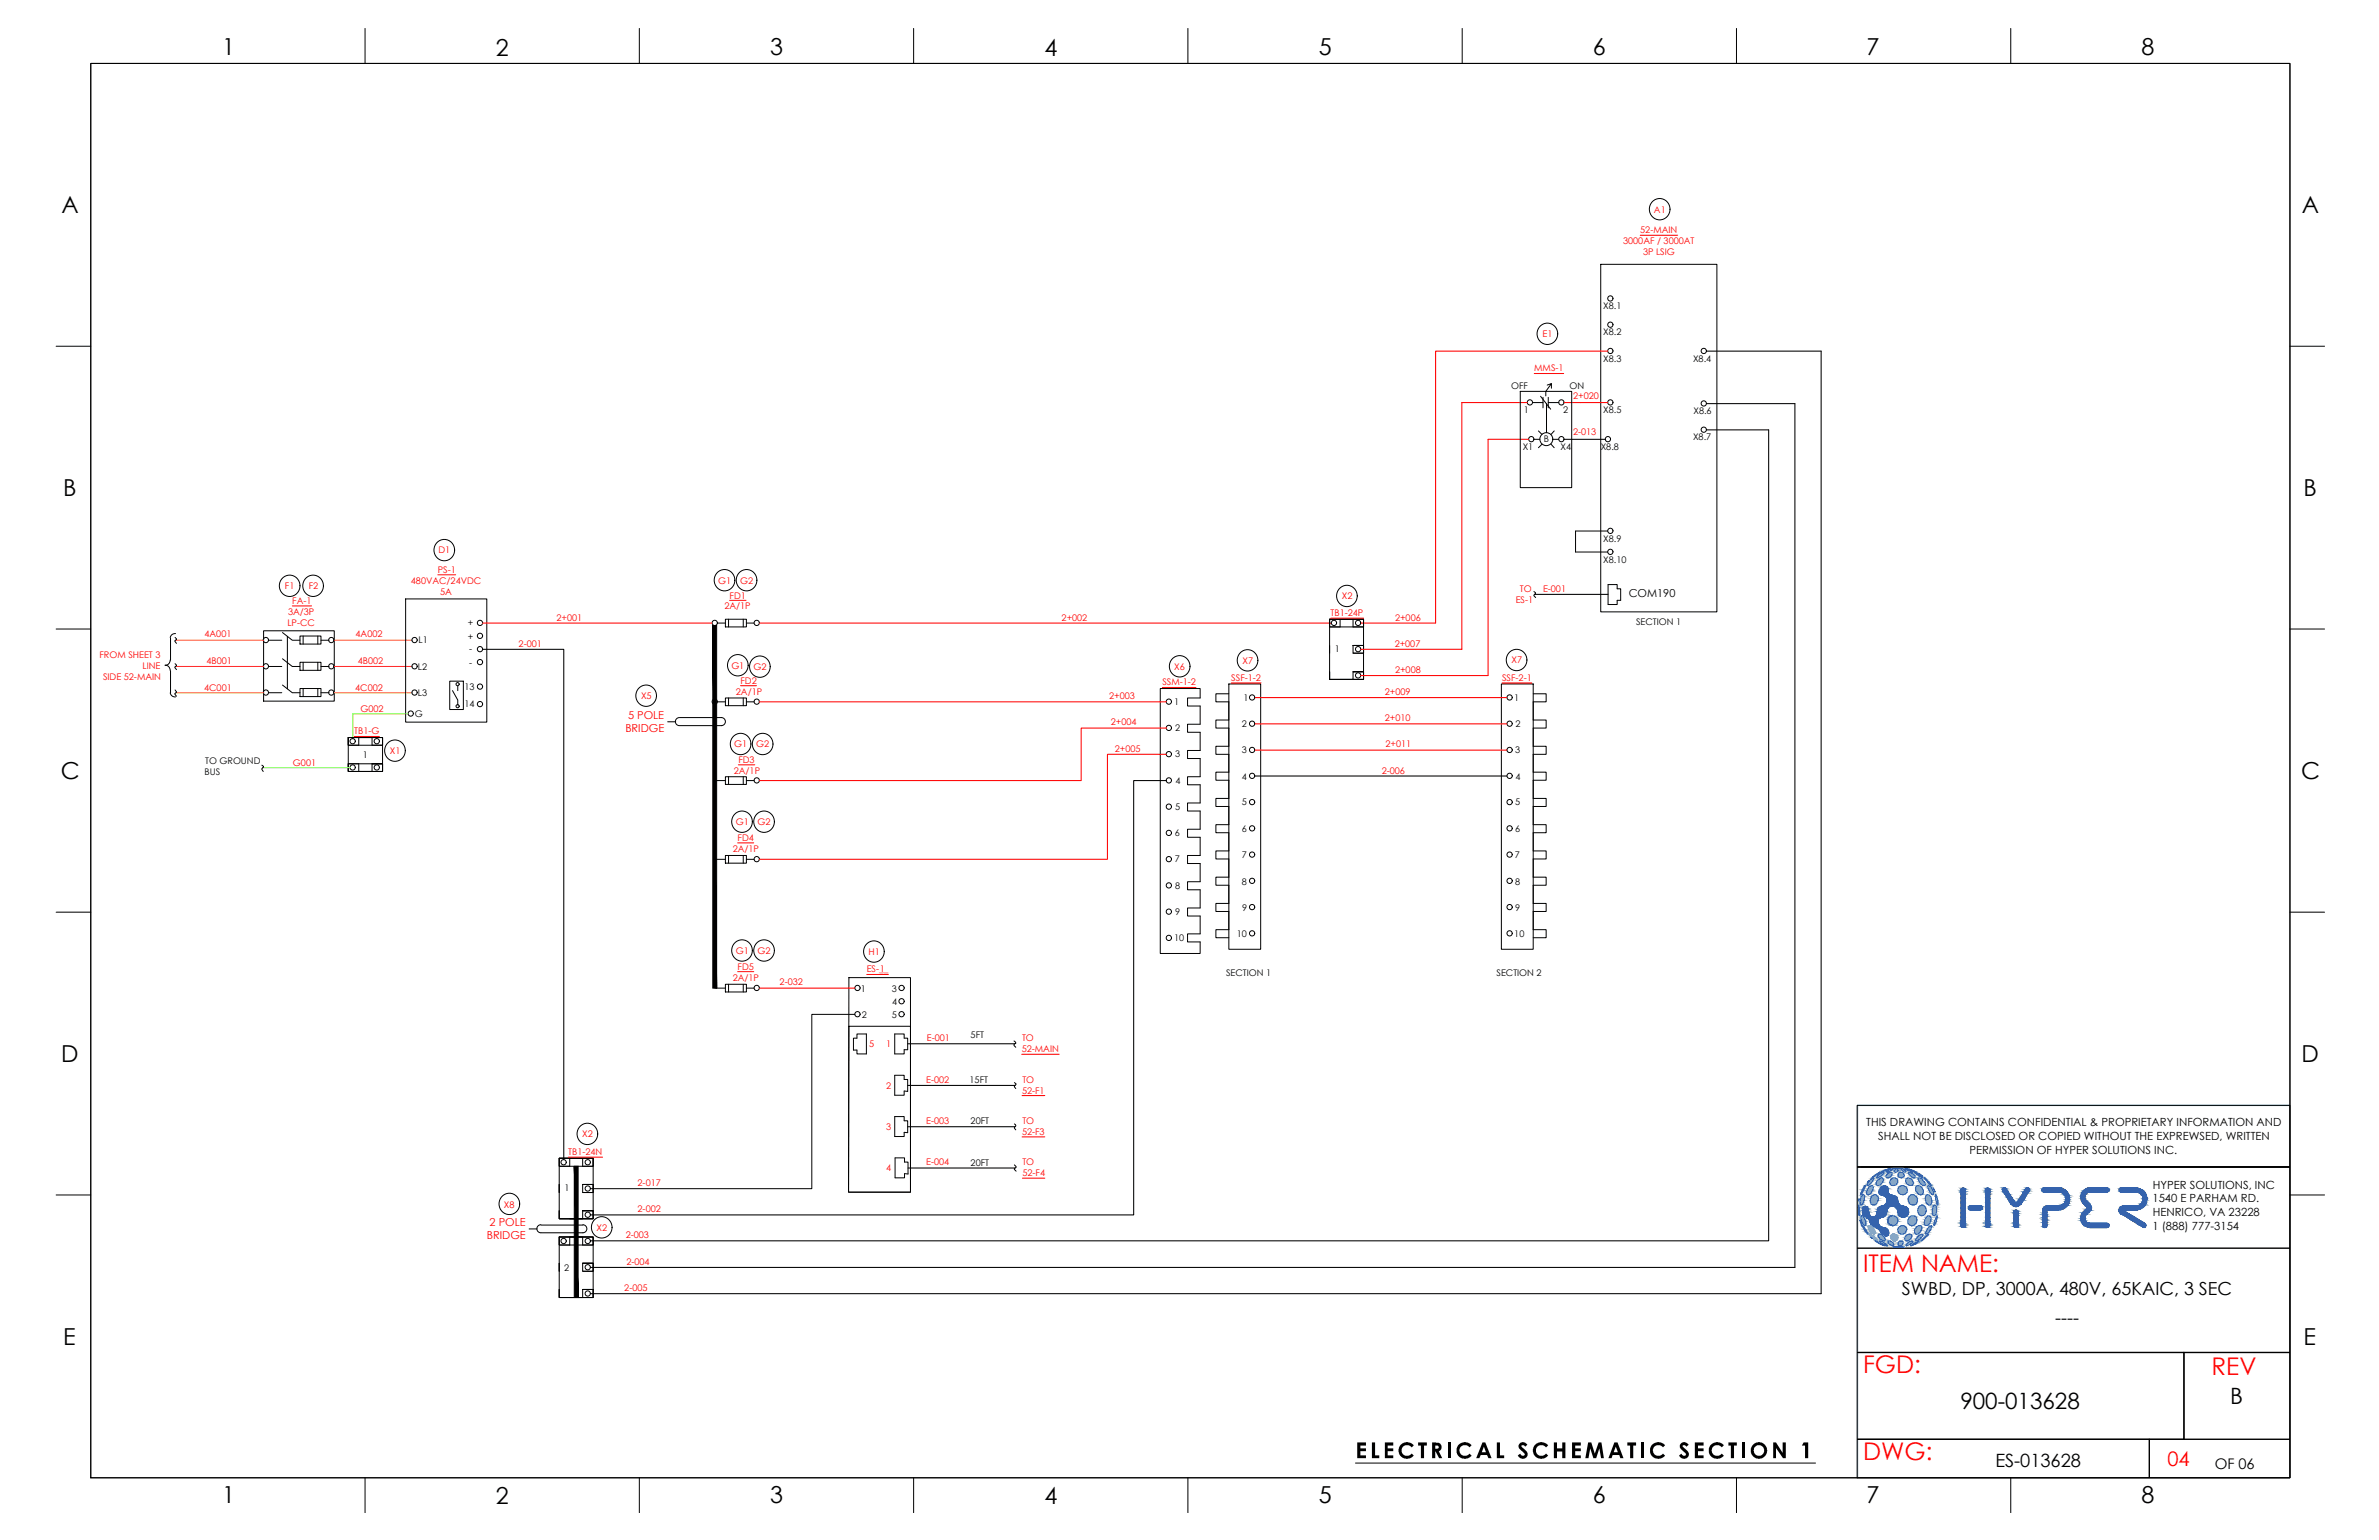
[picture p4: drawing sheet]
<svg xmlns="http://www.w3.org/2000/svg" width="432mm" height="279mm" viewBox="0 0 432 279" stroke-linecap="round" stroke-linejoin="round" font-family="sans-serif">
<defs><g id="words">
<g font-size="4.4" fill="#f00">
<text x="338.2" y="230.8">ITEM NAME:</text>
<text x="338.2" y="249.1">FGD:</text>
<text x="401.4" y="249.4">REV</text>
<text x="338.2" y="264.9">DWG:</text>
</g>
<g font-size="4.2">
<text x="40.4" y="10">1</text>
<text x="90" y="10.1">2</text>
<text x="139.8" y="10">3</text>
<text x="189.6" y="10.1">4</text>
<text x="239.4" y="10">5</text>
<text x="289.1" y="10">6</text>
<text x="338.8" y="10">7</text>
<text x="388.7" y="10">8</text>
<text x="11.1" y="38.7">A</text>
<text x="417.8" y="38.7">A</text>
<text x="11.5" y="90">B</text>
<text x="418.1" y="90">B</text>
<text x="11" y="141.3">C</text>
<text x="417.7" y="141.3">C</text>
<text x="11.1" y="192.7">D</text>
<text x="417.7" y="192.7">D</text>
<text x="11.5" y="244">E</text>
<text x="418.1" y="244">E</text>
<text x="40.4" y="272.7">1</text>
<text x="90" y="272.8">2</text>
<text x="139.8" y="272.7">3</text>
<text x="189.6" y="272.8">4</text>
<text x="239.4" y="272.7">5</text>
<text x="289.1" y="272.7">6</text>
<text x="338.8" y="272.7">7</text>
<text x="388.7" y="272.7">8</text>
</g>
<g font-size="4.1">
<text x="355.8" y="255.7">900-013628</text>
<text x="404.8" y="254.7">B</text>
</g>
<text font-size="4" x="246" y="264.6">ELECTRICAL SCHEMATIC SECTION 1</text>
<text font-size="3.6" fill="#f00" x="393.4" y="266">04</text>
<g font-size="3.3">
<text x="345.2" y="235">SWBD, DP, 3000A, 480V, 65KAIC, 3 SEC</text>
<text x="373" y="240.2">----</text>
<text x="362.2" y="266.1">ES-013628</text>
</g>
<text font-size="2.7" x="402" y="266.5">OF 06</text>
<g font-size="2">
<text x="295.6" y="108.3">COM190</text>
<text x="338.7" y="204.4">THIS DRAWING CONTAINS CONFIDENTIAL &amp; PROPRIETARY INFORMATION AND</text>
<text x="340.9" y="206.8">SHALL NOT BE DISCLOSED OR COPIED WITHOUT THE EXPREWSED, WRITTEN</text>
<text x="357.5" y="209.3">PERMISSION OF HYPER SOLUTIONS INC.</text>
<text x="390.7" y="215.7">HYPER SOLUTIONS, INC</text>
<text x="390.7" y="218.1">1540 E PARHAM RD.</text>
<text x="390.7" y="220.6">HENRICO, VA 23228</text>
<text x="390.7" y="223.2">1 (888) 777-3154</text>
</g>
<g font-size="2" fill="#f00">
<text x="114" y="130.4">5 POLE</text>
<text x="113.5" y="132.9">BRIDGE</text>
<text x="88.4" y="224.9">BRIDGE</text>
<text x="88.9" y="222.5">2 POLE</text>
</g>
<g font-size="1.7" fill="#f00">
<text x="300.2" y="38.6">A1</text>
<text x="294.6" y="44.3">3000AF / 3000AT</text>
<text x="297.7" y="42.3">52-MAIN</text>
<text x="298.2" y="46.3">3P LSIG</text>
<text x="280" y="61.2">E1</text>
<text x="278.5" y="67.4">MMS-1</text>
<text x="285.5" y="72.3">2+020</text>
<text x="285.5" y="79">2-013</text>
<text x="79.6" y="100.4">D1</text>
<text x="51.7" y="106.9">F1</text>
<text x="56" y="106.9">F2</text>
<text x="74.6" y="105.9">480VAC/24VDC</text>
<text x="79.5" y="103.9">PS-1</text>
<text x="79.9" y="107.9">5A</text>
<text x="130.3" y="105.9">G1</text>
<text x="134.3" y="105.9">G2</text>
<text x="275.9" y="107.5">TO</text>
<text x="280.1" y="107.4">E-001</text>
<text x="52.2" y="113.6">LP-CC</text>
<text x="52.3" y="111.6">3A/3P</text>
<text x="53.1" y="109.6">FA-1</text>
<text x="101" y="112.6">2+001</text>
<text x="131.5" y="110.6">2A/1P</text>
<text x="132.4" y="108.6">FD1</text>
<text x="192.7" y="112.6">2+002</text>
<text x="241.5" y="111.8">TB1-24P</text>
<text x="243.6" y="108.7">X2</text>
<text x="253.2" y="112.6">2+006</text>
<text x="275.1" y="109.4">ES-1</text>
<text x="18.1" y="119.3">FROM SHEET 3</text>
<text x="37.1" y="115.6">4A001</text>
<text x="64.5" y="115.6">4A002</text>
<text x="94.1" y="117.3">2-001</text>
<text x="253.1" y="117.3">2+007</text>
<text x="18.7" y="123.3">SIDE 52-MAIN</text>
<text x="25.9" y="121.3">LINE</text>
<text x="37" y="125.3">4C001</text>
<text x="37.5" y="120.5">4B001</text>
<text x="64.5" y="125.3">4C002</text>
<text x="64.9" y="120.5">4B002</text>
<text x="132.7" y="121.4">G1</text>
<text x="134.4" y="124">FD2</text>
<text x="136.7" y="121.6">G2</text>
<text x="211" y="124.3">SSM-1-2</text>
<text x="213.1" y="121.6">X6</text>
<text x="223.5" y="123.6">SSF-1-2</text>
<text x="225.5" y="120.5">X7</text>
<text x="253.2" y="122.1">2+008</text>
<text x="272.6" y="123.6">SSF-2-1</text>
<text x="274.3" y="120.3">X7</text>
<text x="65.4" y="129.1">G002</text>
<text x="116.4" y="126.9">X5</text>
<text x="133.6" y="126.1">2A/1P</text>
<text x="201.3" y="126.8">2+003</text>
<text x="201.6" y="131.6">2+004</text>
<text x="251.4" y="126.1">2+009</text>
<text x="251.4" y="130.8">2+010</text>
<text x="64.3" y="133.2">TB1-G</text>
<text x="70.8" y="136.8">X1</text>
<text x="133.3" y="135.6">G1</text>
<text x="137.3" y="135.6">G2</text>
<text x="202.3" y="136.3">2+005</text>
<text x="251.5" y="135.6">2+011</text>
<text x="53.2" y="139">G001</text>
<text x="133.2" y="140.4">2A/1P</text>
<text x="134" y="138.4">FD3</text>
<text x="250.8" y="140.3">2-006</text>
<text x="133.6" y="149.7">G1</text>
<text x="137.5" y="149.7">G2</text>
<text x="133" y="154.6">2A/1P</text>
<text x="133.9" y="152.5">FD4</text>
<text x="133.6" y="173.1">G1</text>
<text x="137.5" y="173.1">G2</text>
<text x="157.6" y="173.3">H1</text>
<text x="133" y="177.9">2A/1P</text>
<text x="133.9" y="175.9">FD5</text>
<text x="141.5" y="178.8">2-032</text>
<text x="157.3" y="176.4">ES-__</text>
<text x="159.7" y="176.4">1</text>
<text x="157.8" y="190">5</text>
<text x="160.9" y="190">1</text>
<text x="168.2" y="188.9">E-001</text>
<text x="185.4" y="190.9">52-MAIN</text>
<text x="185.5" y="188.9">TO</text>
<text x="160.9" y="197.5">2</text>
<text x="168.1" y="196.5">E-002</text>
<text x="185.6" y="196.4">TO</text>
<text x="168.1" y="203.9">E-003</text>
<text x="185.5" y="198.5">52-F1</text>
<text x="185.6" y="203.9">TO</text>
<text x="103.2" y="209.6">TB1-24N</text>
<text x="105.7" y="206.3">X2</text>
<text x="160.9" y="205">3</text>
<text x="185.5" y="205.9">52-F3</text>
<text x="115.7" y="215.2">2-017</text>
<text x="160.9" y="212.5">4</text>
<text x="168.1" y="211.4">E-004</text>
<text x="185.6" y="211.4">TO</text>
<text x="185.6" y="213.4">52-F4</text>
<text x="91.5" y="219.1">X8</text>
<text x="115.7" y="219.9">2-002</text>
<text x="108.3" y="223.3">X2</text>
<text x="113.6" y="224.7">2-003</text>
<text x="113.7" y="229.4">2-004</text>
<text x="113.3" y="234.2">2-005</text>
</g>
<g font-size="1.7">
<text x="291" y="56.1">X8.1</text>
<text x="291" y="60.8">X8.2</text>
<text x="291" y="65.6">X8.3</text>
<text x="307.3" y="65.6">X8.4</text>
<text x="274.3" y="70.6">OFF</text>
<text x="284.9" y="70.6">ON</text>
<text x="276.6" y="74.9">1</text>
<text x="283.7" y="74.9">2</text>
<text x="291" y="74.9">X8.5</text>
<text x="307.4" y="75.1">X8.6</text>
<text x="276.4" y="81.6">X1</text>
<text x="280.2" y="80.3">B</text>
<text x="283.2" y="81.6">X4</text>
<text x="290.5" y="81.6">X8.8</text>
<text x="307.3" y="79.9">X8.7</text>
<text x="291" y="98.2">X8.9</text>
<text x="291" y="102.1">X8.10</text>
<text x="84.9" y="113.6">+</text>
<text x="297" y="113.4">SECTION 1</text>
<text x="76" y="116.7">L1</text>
<text x="84.9" y="116">+</text>
<text x="85.2" y="118.4">-</text>
<text x="242.3" y="118.4">1</text>
<text x="75.8" y="121.5">L2</text>
<text x="84.3" y="125.2">13</text>
<text x="85.2" y="120.8">-</text>
<text x="75.3" y="130.1">G</text>
<text x="75.8" y="126.3">L3</text>
<text x="84.3" y="128.3">14</text>
<text x="213.1" y="127.9">1</text>
<text x="225.4" y="131.9">2</text>
<text x="225.7" y="127.1">1</text>
<text x="274.9" y="127.1">1</text>
<text x="275" y="131.9">2</text>
<text x="65.9" y="137.5">1</text>
<text x="213.3" y="132.7">2</text>
<text x="213.3" y="137.4">3</text>
<text x="225.4" y="136.7">3</text>
<text x="275" y="136.7">3</text>
<text x="37.1" y="140.7">BUS</text>
<text x="37.2" y="138.6">TO GROUND</text>
<text x="213.4" y="142.2">4</text>
<text x="225.4" y="141.4">4</text>
<text x="275" y="141.4">4</text>
<text x="213.3" y="147">5</text>
<text x="225.4" y="146.1">5</text>
<text x="275" y="146.1">5</text>
<text x="213.3" y="151.7">6</text>
<text x="225.4" y="151">6</text>
<text x="225.4" y="155.7">7</text>
<text x="274.9" y="155.7">7</text>
<text x="275" y="151">6</text>
<text x="213.3" y="156.5">7</text>
<text x="213.3" y="161.2">8</text>
<text x="225.4" y="160.5">8</text>
<text x="275" y="160.5">8</text>
<text x="213.3" y="166">9</text>
<text x="225.5" y="165.2">9</text>
<text x="275" y="165.2">9</text>
<text x="213.1" y="170.8">10</text>
<text x="224.5" y="169.9">10</text>
<text x="274.9" y="169.9">10</text>
<text x="156.2" y="179.9">1</text>
<text x="161.9" y="179.9">3</text>
<text x="222.5" y="177.1">SECTION 1</text>
<text x="271.6" y="177.1">SECTION 2</text>
<text x="156.4" y="184.7">2</text>
<text x="161.9" y="184.7">5</text>
<text x="162" y="182.3">4</text>
<text x="176.2" y="188.4">5FT</text>
<text x="176" y="196.4">15FT</text>
<text x="176.2" y="203.9">20FT</text>
<text x="176.2" y="211.6">20FT</text>
<text x="102.5" y="216.2">1</text>
<text x="102.4" y="230.5">2</text>
</g>
</g></defs>
<!-- layer: GRID -->
<path d="M415.6 200.5h-78.5v67.5" fill="none" stroke="#6ec1dd" stroke-width=".25"/>
<!-- layer: 0 -->
<g fill="none" stroke="#000" stroke-width=".18">
<path d="M16.5 11.5h399.1v256.6h-399.1zM66.3 5.2v6.3M116 5.2v6.3M165.8 5.2v6.3M215.6 5.2v6.3M265.4 5.2v6.3M315.2 5.2v6.3M365 5.2v6.3M290.5 48h21.1v63h-21.1zM10.2 62.8h6.3M275.9 71h9.4v17.5h-9.4zM278.2 73h1.9"/>
<path d="M278.4 79.7h1.1M279.2 78.2l.7 .6M279.6 71.9l1.9 2.3M280.1 72.1v1.9M280.7 73.2v5.3M280.8 69.9l.8-.3-1 1.4v.8M281 73h1.9M281 72.1v1.9M281.6 69.6v.8M281.9 79.7h1M282.1 78.2l-.6 .6M415.6 62.8h6.3"/>
<path d="M279.9 80.6l-.7 .6M281.5 80.6l.6 .6M291.8 96.3h-5.8v3.9h5.8M10.2 114.1h6.3M30.9 119.7a.95 .95 0 0 1-.9 1M31 115.8v4M31.8 115.6l.2 .4-.3 .3 .3 .4M31.9 115a.86 .86 0 0 0-1 .7M47.8 114.4h12.9v12.8h-12.9zM48.8 116.2h2.3M51.3 119.5l1.8 1.4h1.3M51.3 114.8l1.8 1.4h1.3"/>
<path d="M52.2 115.5v9.5M54.4 115.4h3.9v1.5h-3.9zM55 115.4v1.5M57.7 115.4v1.5M58.3 116.2h1.4M73.6 108.7h14.8v22.3h-14.8zM130.2 113h1.5M131.7 112.3h3.8v1.4h-3.8zM132.2 112.3v1.4M134.9 112.3v1.4M135.5 113h1.4M241.3 112.3h6.2v1.4h-1.9v-1.4h-2.4v1.4h-1.9z"/>
<path d="M241.3 117.1v6.2h6.2v-6.2h-1.9v1.4h1.9v-6.2h-6.2v6.2M241.3 112.3h6.2v1.4h-6.2zM247.5 117.1h-1.9h1.9v1.4h-1.9M278.4 107.3l.3 .3-.3 .4 .3 .4M291.9 106.1h1.6v.7h.7v2.1h-.7v.8h-1.6zM415.6 114.1h6.3M30 120.7a.95 .95 0 0 1 .9 .9M30.9 125.7a.86 .86 0 0 0 1 .7M31 121.7v4M31.8 120.4l.2 .4-.3 .2 .3 .5M31.8 125.2l.2 .4-.3 .3 .3 .4M47.5 138.8l.3 .3-.3 .4 .3 .5"/>
<path d="M48.8 120.9h2.3M48.8 125.7h2.3M51.3 124.3l1.8 1.4h1.3M54.4 120.2h3.9v1.4h-3.9zM54.4 124.9h3.9v1.5h-3.9zM55 120.2v1.4M55 124.9v1.5M57.7 120.2v1.4M57.7 124.9v1.5M58.3 120.9h1.4M58.3 125.7h1.4M63.2 133.8h6.2v1.4h-1.9v-1.4h-2.4v1.4h-1.9z"/>
<path d="M63.2 133.8v1.4h6.2v-1.4h-6.2h6.2v6.2h-6.2zM63.2 138.6h6.2v1.4h-6.2zM67.5 138.6v1.4h-2.4v-1.4h-1.9v1.4h6.2v-1.4h-1.9h1.9M81.6 123.6h2.5v5.1h-2.5zM82.1 125.3l1 1.7v.9M83.1 124.5v.8M121.2 131h1.4M122.8 130.4l.5-.2h7.6a.73 .73 0 0 1 .8 .7 .73 .73 0 0 1-.8 .7h-7.6a.73 .73 0 0 1-.7-.4 .73 .73 0 0 1 .2-.8zM130.2 127.3h1.5M131.7 126.6h3.8v1.4h-3.8zM132.2 126.6v1.4M134.9 126.6v1.4"/>
<path d="M135.5 127.3h1.4M210.6 124.9h7.2v1.7h-2.3v1.5h2.3v3.3h-2.3v1.5h2.3v3.3h-2.3v1.4h2.3v3.3h-2.3v1.5h2.3v3.3h-2.3v1.4h2.3v3.3h-2.3v1.5h2.3v3.3h-2.3v1.5h2.3v3.3h-2.3v1.4h2.3v3.3h-2.3v1.5h2.3v3.2h-2.3v1.5h2.3v2.1h-7.2zM223 125.9h-2.3v1.4h2.3v3.3h-2.3v1.5h2.3v3.3h-2.3v1.5h2.3v3.2h-2.3v1.5h2.3v3.3h-2.3v1.4h2.3v3.3h-2.3v1.5h2.3v3.3h-2.3v1.4h2.3v3.3h-2.3v1.5h2.3v3.3h-2.3v1.5h2.3v3.3h-2.3v1.4h2.3M223 124.1h5.8v48.1h-5.8zM247.5 121.9h-1.9h1.9v1.4h-6.2v-1.4v1.4h6.2v-1.4h-1.9v1.4h-2.4M272.5 124.1h5.8v48.1h-5.8zM278.3 125.9h2.3v1.4h-2.3v3.3h2.3v1.5h-2.3v3.3h2.3v1.5h-2.3v3.2h2.3v1.5h-2.3v3.3h2.3v1.4h-2.3v3.3h2.3v1.5h-2.3v3.3h2.3v1.4h-2.3v3.3h2.3v1.5h-2.3v3.3h2.3v1.5h-2.3v3.3h2.3v1.4h-2.3M129.8 141.6h1.9M129.8 155.9h1.9M131.7 140.9h3.8v1.4h-3.8zM131.7 155.2h3.8v1.4h-3.8zM132.2 140.9v1.4"/>
<path d="M132.2 155.2v1.4M134.9 140.9v1.4M134.9 155.2v1.4M135.5 141.6h1.4M135.5 155.9h1.4M10.2 165.5h6.3M129.8 179.3h1.9M131.7 178.6h3.8v1.4h-3.8zM132.2 178.6v1.4M134.9 178.6v1.4M135.5 179.3h1.4M154.1 177.4h11.2v38.9h-11.3z"/>
<path d="M415.6 165.5h6.3M154.1 186.2h11.2v30.1h-11.3zM155.2 184h-7.9v31.7h-40.1M155.5 187.6h1.8v3.6h-1.8v-.7h-.6v-2.1h.6zM162.4 187.6h1.7v.8h.6v2.1h-.6v.7h-1.7zM162.4 195.1h1.7v.7h.6v2.2l-.6-.1v.8h-1.7zM184.1 188.9l.3 .3-.3 .3v.2l.3 .3M184.1 196.4l.3 .3-.3 .4 .3 .4M10.2 216.8h6.3M101.5 210.1h6.2v1.5h-1.9v-1.5h-2.4v1.5h-1.9zM101.5 210.1h6.2v6.3h-1.9v-1.5h1.9v6.2h-6.2zM101.5 210.1h6.2v1.5h-6.2z"/>
<path d="M105.8 214.9h1.9v1.5h-1.9M105.8 214.9h1.9M107.7 219.7h-1.9h1.9v1.4h-6.2v-1.4v1.4h6.2v-1.4h-1.9v1.4h-2.4M162.4 202.6h1.7v.7h.6v2.2l-.6-.1v.8h-1.7zM162.5 210.1h1.7v.7h.6v2.2l-.6-.1v.8h-1.7zM184.1 203.9l.3 .3-.3 .3 .3 .5M184.1 211.3l.3 .4-.3 .3 .3 .5M337.1 211.7h78.5M415.6 216.8h6.3M96 223h1.5M98.2 222.2a.73 .73 0 0 0-.8 .7 .73 .73 0 0 0 .8 .8M98.2 222.3h7.6"/>
<path d="M98.2 223.7h7.6M101.5 224.4h6.2v1.5h-1.9v-1.5h-2.4v1.5h-1.9zM101.5 224.4h6.2v6.2h-1.9v-1.4h1.9v6.2h-6.2zM101.5 224.4h6.2v1.5h-6.2zM105.8 229.2h1.9v1.4h-1.9M105.8 229.2h1.9M105.8 222.2a.73 .73 0 0 1 .7 .7 .73 .73 0 0 1-.7 .8M107.7 233.9h-1.9h1.9v1.5h-6.2v-1.5v1.5h6.2v-1.5h-1.9v1.5h-2.4M337.1 245.4h59.3v15.7h-59.3M66.3 268.1v6.4M116 268.1v6.4M165.8 268.1v6.4"/>
<path d="M215.6 268.1v6.4M246 265.4h83.5M265.4 268.1v6.4M315.2 268.1v6.4M365 268.1v6.4"/>
<circle cx="301.2" cy="38" r="1.91"/>
<circle cx="292.3" cy="58.9" r=".48"/>
<circle cx="292.3" cy="54.1" r=".48"/>
<circle cx="277.7" cy="73" r=".48"/>
<circle cx="277.9" cy="79.7" r=".48"/>
<circle cx="280.7" cy="79.7" r="1.17"/>
<circle cx="280.8" cy="60.6" r="1.91"/>
<circle cx="283.4" cy="73" r=".48"/>
<circle cx="283.4" cy="79.7" r=".48"/>
<circle cx="291.8" cy="79.7" r=".48"/>
<circle cx="292.3" cy="63.7" r=".48"/>
<circle cx="292.3" cy="73" r=".48"/>
<circle cx="309.2" cy="73.2" r=".48"/>
<circle cx="309.2" cy="78" r=".48"/>
<circle cx="309.2" cy="63.7" r=".48"/>
<circle cx="80.6" cy="99.8" r="1.91"/>
<circle cx="292.3" cy="96.3" r=".48"/>
<circle cx="48.3" cy="116.1" r=".48"/>
<circle cx="60.1" cy="116.1" r=".48"/>
<circle cx="75.2" cy="116.1" r=".48"/>
<circle cx="87.1" cy="117.8" r=".48"/>
<circle cx="87.1" cy="115.4" r=".48"/>
<circle cx="87.1" cy="113" r=".48"/>
<circle cx="129.7" cy="113" r=".48"/>
<circle cx="131.5" cy="105.3" r="1.91"/>
<circle cx="135.5" cy="105.3" r="1.91"/>
<circle cx="137.3" cy="113" r=".48"/>
<circle cx="226.4" cy="119.8" r="1.91"/>
<circle cx="242.1" cy="113" r=".48"/>
<circle cx="244.4" cy="108.1" r="1.91"/>
<circle cx="246.5" cy="113" r=".48"/>
<circle cx="246.5" cy="117.8" r=".48"/>
<circle cx="275.2" cy="119.7" r="1.91"/>
<circle cx="292.3" cy="100.1" r=".48"/>
<circle cx="48.3" cy="120.9" r=".48"/>
<circle cx="48.3" cy="125.6" r=".48"/>
<circle cx="60.1" cy="125.6" r=".48"/>
<circle cx="60.1" cy="120.9" r=".48"/>
<circle cx="64" cy="134.5" r=".48"/>
<circle cx="64" cy="139.2" r=".48"/>
<circle cx="68.4" cy="139.2" r=".48"/>
<circle cx="68.4" cy="134.5" r=".48"/>
<circle cx="71.7" cy="136.2" r="1.91"/>
<circle cx="74.5" cy="129.5" r=".48"/>
<circle cx="75.2" cy="125.6" r=".48"/>
<circle cx="75.2" cy="120.9" r=".48"/>
<circle cx="83.1" cy="128.1" r=".29"/>
<circle cx="83.1" cy="124.1" r=".29"/>
<circle cx="87.1" cy="124.6" r=".48"/>
<circle cx="87.1" cy="120.1" r=".48"/>
<circle cx="87.1" cy="127.7" r=".48"/>
<circle cx="117.2" cy="126.2" r="1.91"/>
<circle cx="129.7" cy="127.3" r=".48"/>
<circle cx="133.9" cy="120.7" r="1.91"/>
<circle cx="134.4" cy="135" r="1.91"/>
<circle cx="137.3" cy="127.3" r=".48"/>
<circle cx="137.9" cy="120.9" r="1.91"/>
<circle cx="138.4" cy="135" r="1.91"/>
<circle cx="212.1" cy="127.3" r=".48"/>
<circle cx="212.1" cy="136.8" r=".48"/>
<circle cx="212.1" cy="132.1" r=".48"/>
<circle cx="214.1" cy="120.9" r="1.91"/>
<circle cx="227.3" cy="136.1" r=".48"/>
<circle cx="227.3" cy="126.5" r=".48"/>
<circle cx="227.3" cy="131.3" r=".48"/>
<circle cx="246.5" cy="122.5" r=".48"/>
<circle cx="274" cy="136.1" r=".48"/>
<circle cx="274" cy="126.5" r=".48"/>
<circle cx="274" cy="131.3" r=".48"/>
<circle cx="134.6" cy="149.1" r="1.91"/>
<circle cx="137.3" cy="155.9" r=".48"/>
<circle cx="137.3" cy="141.6" r=".48"/>
<circle cx="138.6" cy="149.1" r="1.91"/>
<circle cx="212.1" cy="146.3" r=".48"/>
<circle cx="212.1" cy="151.1" r=".48"/>
<circle cx="212.1" cy="155.9" r=".48"/>
<circle cx="212.1" cy="141.6" r=".48"/>
<circle cx="227.3" cy="150.3" r=".48"/>
<circle cx="227.3" cy="140.8" r=".48"/>
<circle cx="227.3" cy="155" r=".48"/>
<circle cx="227.3" cy="145.5" r=".48"/>
<circle cx="227.3" cy="159.8" r=".48"/>
<circle cx="274" cy="155" r=".48"/>
<circle cx="274" cy="140.8" r=".48"/>
<circle cx="274" cy="150.3" r=".48"/>
<circle cx="274" cy="145.5" r=".48"/>
<circle cx="274" cy="159.8" r=".48"/>
<circle cx="134.6" cy="172.4" r="1.91"/>
<circle cx="137.3" cy="179.2" r=".48"/>
<circle cx="138.6" cy="172.4" r="1.91"/>
<circle cx="155.6" cy="179.2" r=".48"/>
<circle cx="158.6" cy="172.6" r="1.91"/>
<circle cx="163.6" cy="179.2" r=".48"/>
<circle cx="212.1" cy="165.4" r=".48"/>
<circle cx="212.1" cy="170.2" r=".48"/>
<circle cx="212.1" cy="160.6" r=".48"/>
<circle cx="227.3" cy="169.3" r=".48"/>
<circle cx="227.3" cy="164.6" r=".48"/>
<circle cx="274" cy="169.3" r=".48"/>
<circle cx="274" cy="164.6" r=".48"/>
<circle cx="155.6" cy="184" r=".48"/>
<circle cx="163.6" cy="181.7" r=".48"/>
<circle cx="163.6" cy="184" r=".48"/>
<circle cx="92.4" cy="218.4" r="1.91"/>
<circle cx="102.3" cy="210.9" r=".48"/>
<circle cx="106.6" cy="205.7" r="1.91"/>
<circle cx="106.7" cy="210.9" r=".48"/>
<circle cx="106.7" cy="215.6" r=".48"/>
<circle cx="102.3" cy="225.2" r=".48"/>
<circle cx="106.7" cy="225.2" r=".48"/>
<circle cx="106.7" cy="229.9" r=".48"/>
<circle cx="106.7" cy="234.7" r=".48"/>
<circle cx="106.7" cy="220.4" r=".48"/>
<circle cx="109.2" cy="222.7" r="1.91"/>
</g>
<!-- layer: TEXT -->
<g fill="none" stroke="#f00" stroke-width=".18">
<path d="M297.7 42.7h6.8M278.5 67.8h5.3M53.1 109.9h3.4M79.5 104.3h3.2M132.4 108.9h3M241.5 112.2h6M64.3 133.6h4.6M134 138.8h3M134.4 124.4h2.9M211 124.7h6.1M223.5 123.9h5.4M272.6 123.9h5.4"/>
<path d="M133.9 152.9h2.9M133.9 176.3h2.9M157.3 176.8h4M185.4 191.3h6.8M185.5 198.8h4.1M103.2 209.9h6.2M185.5 206.3h4.1M185.6 213.8h4"/>
</g>
<!-- layer: WIRE - 480A-BRN -->
<path d="M31.9 116.2h15.9M60.7 116.2h14.1" fill="none" stroke="#dd6e00" stroke-width=".19"/>
<!-- layer: WIRE - 480B-ORG -->
<path d="M31.9 120.9h15.9M60.7 120.9h14.1" fill="none" stroke="#ff7f00" stroke-width=".19"/>
<!-- layer: WIRE - 480C-YEL -->
<path d="M31.9 125.7h15.9M60.7 125.7h14.1" fill="none" stroke="#facd05" stroke-width=".19"/>
<!-- layer: DEVICE -->
<g fill="none" stroke="#000" stroke-width=".18">
<path d="M337.1 211.7h78.5"/>
<circle cx="52.5" cy="106.3" r="1.91"/>
<circle cx="56.8" cy="106.3" r="1.91"/>
</g>
<!-- layer: WIRE - 24-_BLK -->
<path d="M283.9 79.7h7.5M309.8 78h11.2v147.1h-213.8M309.8 63.7h20.7v171h-223.3M309.8 73.2h16v156.7h-218.6M87.6 117.8h14.7v92.6M278.5 107.8h13.4M211.7 141.6h-5.9v78.8h-98.6M227.8 140.8h45.7M164.7 189.4h19.5M164.7 196.9h19.5M164.7 204.4h19.5M164.8 211.9h19.4" fill="none" stroke="#000" stroke-width=".19"/>
<!-- layer: WIRE - 24+_RED -->
<g fill="none" stroke="#f00" stroke-width=".19">
<path d="M277.2 73h-11.9v44.8h-18.3M277.5 79.7h-7.4v42.9h-23.1M283.9 73h7.9M291.8 63.7h-31.2v49.3h-13.6M87.6 113h41.7M137.8 113h103.8M137.8 127.3h73.9M211.7 132.1h-15.5v9.5h-58.4M211.7 136.9h-10.7v19h-63.2M227.8 126.6h45.7M227.8 131.3h45.7M227.8 136.1h45.7"/>
<path d="M137.8 179.3h17.4"/>
</g>
<!-- layer: 0 -->
<g fill="#000">
<path d="M310.4 262.2l.7-.4 .7-.2 .8 .3 .3 .3-.4 .4-.1-.1a1.01 1.01 0 0 0-1.5 0 1.01 1.01 0 0 0 .2 1.5 1.01 1.01 0 0 0 1.4-.3l.4 .4-.7 .5-.6 .1-.9-.3-.4-.5-.1-.4v-.7zM313.7 261.7h1.5v.6h-.5v2.3h-.5v-2.3h-.5zM316.2 261.7h.5v2.9h-.5zM321.8 261.7h.6l1.2 1.9v-1.9h.5v2.9h-.5l-1.2-1.9v1.9h-.6zM327.4 261.7h.8v2.9h-.6v-2.3h-.5z"/>
<path d="M317.8 263.1a1.51 1.51 0 0 1 3 0 1.51 1.51 0 0 1-3 0zM318.3 263.2a.96 .96 0 0 0 1.9 0 .96 .96 0 0 0-1.9 0z"/>
</g>
<!-- layer: WIRE_GROUND -->
<path d="M47.7 139.3h15.9M74.1 129.5h-10.1v4.6" fill="none" stroke="#3fff00" stroke-width=".19"/>
<!-- layer: 0 -->
<g fill="#000" stroke="#000" stroke-width=".18">
<path d="M129.4 113.5l.7 65.8v-65.8zM129.4 113.5l.7 65.8h-.7z"/>
<path d="M104.2 211.6l.7 23.8v-23.8zM104.2 211.6l.7 23.8h-.7z"/>
</g>
<!-- layer: REGULAR_LINE -->
<path d="M337.1 211.7h78.5M337.1 226.5h78.5M337.1 245.4h78.5M396.4 245.4v15.7M337.1 261.1h78.5M390.1 261.1v6.9" fill="none" stroke="#000" stroke-width=".25"/>
<g fill="#3563ad" stroke="#3563ad" stroke-width=".18">
<path d="M341.8 215.2h.4z"/>
<path d="M338.4 218.9h.3z"/>
<path d="M341.2 218.9h1.9z"/>
<path d="M345.3 220.8l.1 .1z"/>
<path d="M345.3 220.8h.4z"/>
<path d="M339.6 222.1h1.4z"/>
<path d="M342 224.2h.5z"/>
<path d="M365.7 219.6h.4z"/>
<path d="M365.6 222.5h.6l-.1 .1z"/>
<path d="M356.1 215.6h.4z"/>
<path d="M356 222.5h.6l-.1 .1z"/>
<path d="M360.6 215.6h.4z"/>
<path d="M360.4 222.5h.7l-.1 .1z"/>
<path d="M367.9 215.5h.2z"/>
<path d="M366 218.1h1z"/>
<path d="M370.9 222.6h.5z"/>
<path d="M387.9 218.8h1.3z"/>
<path d="M389 222.6h.3z"/>
<path d="M389 222.6l.2 .1z"/>
<path d="M377.7 217.4h.7z"/>
<path d="M378.4 219.7h1z"/>
<path d="M379 222.6h3.6z"/>
<path d="M379.2 222.7h3.3z"/>
<path d="M341.8 215.2h.6zM341.7 215.2h.7z"/>
<path d="M341.7 215.2l.7 .1zM341.7 215.2l.7 .1z"/>
<path d="M341.7 215.3l.8 .1-.1-.1zM341.5 215.4l.2-.1 .8 .1zM341.5 215.4h1zM341.5 215.4h1z"/>
<path d="M341.5 215.4l1.2 .3-.2-.3zM341.5 215.4l1.2 .3h-1.4z"/>
<path d="M341.3 215.7l1.4 .1v-.1zM341.3 215.7l1.4 .1h-1.5z"/>
<path d="M341.2 215.8l1.5 .2v-.2zM341.2 215.8l1.5 .2h-1.6z"/>
<path d="M341.1 216h1.6zM341.1 216h1.6z"/>
<path d="M341.1 216l1.6 .2v-.2zM341.1 216l1.6 .2h-1.7z"/>
<path d="M341 216.2l1.7 .2v-.2zM341 216.2l1.7 .2h-1.6z"/>
<path d="M341.1 216.4l1.7 .1-.1-.1zM341.1 216.4l1.7 .1h-1.7z"/>
<path d="M341.1 216.5l1.8 .1-.1-.1zM341.1 216.5l1.8 .1h-1.7z"/>
<path d="M341.2 216.6l1.7 .1zM341.2 216.6l1.7 .1z"/>
<path d="M341.2 216.7l1.9 .1-.2-.1zM341.2 216.7l1.9 .1h-1.7z"/>
<path d="M341.4 216.8h1.8zM341.4 216.8h1.8z"/>
<path d="M341.4 216.8l2.1 .1zM341.4 216.8l2.1 .1zM341.7 216.9h1.8zM341.7 216.9h1.8z"/>
<path d="M341.7 216.9h2zM341.7 216.9h2z"/>
<path d="M341.9 216.9h1.9zM341.9 216.9h1.9z"/>
<path d="M341.9 216.9l2 .1zM341.9 216.9l2 .1z"/>
<path d="M342.1 217l1.9 .1zM342.1 217l1.9 .1z"/>
<path d="M342.2 217.1l2.1 .1-.3-.1zM342.2 217.1l2.1 .1h-1.9zM342.4 217.2h1.9zM342.4 217.2h1.9z"/>
<path d="M342.4 217.2l2 .3-.1-.3zM342.4 217.2l2 .3h-1.9zM342.5 217.5h1.9zM342.5 217.5h1.9z"/>
<path d="M342.5 217.5l2 .3-.1-.3zM342.5 217.5l2 .3h-2z"/>
<path d="M342.5 217.8h2zM342.5 217.8h2z"/>
<path d="M342.5 217.8l2 .3v-.3zM342.5 217.8l2 .3h-2z"/>
<path d="M342.5 218.1l2 .1v-.1zM342.5 218.1l2 .1h-2.1z"/>
<path d="M342.4 218.2l2.2 .1-.1-.1zM342.4 218.2l2.2 .1h-2.2z"/>
<path d="M342.4 218.3l2.4 .2-.2-.2zM342.4 218.3l2.4 .2h-2.6z"/>
<path d="M342.2 218.5l2.6 .1zM342.2 218.5l2.6 .1z"/>
<path d="M342.2 218.6l2.8 .1-.2-.1zM341.9 218.7l.3-.1 2.8 .1z"/>
<path d="M341.9 218.7h3.2zM341.9 218.7h3.2z"/>
<path d="M341.9 218.7l3.6 .1-.4-.1zM341.5 218.8l.4-.1 3.6 .1z"/>
<path d="M343.4 218.8h2.1zM343.4 218.8h2.1z"/>
<path d="M341.5 218.8h1.9zM341.5 218.8h1.9z"/>
<path d="M343.4 218.8l2.4 .1zM343.4 218.8l2.4 .1zM343.8 218.9h2zM343.8 218.9h2z"/>
<path d="M338.4 218.9h.4zM338.3 218.9h.5z"/>
<path d="M341.5 218.8h1.9zM341.2 218.9h1.9zM341.2 218.9h1.9z"/>
<path d="M343.8 218.9l2.2 .1-.2-.1zM343.8 218.9l2.2 .1h-1.9z"/>
<path d="M338.3 218.9l.6 .1-.1-.1zM338.3 218.9l.6 .1h-.7z"/>
<path d="M344.1 219l2 .1zM344.1 219l2 .1z"/>
<path d="M341.2 218.9l1.5 .2 .4-.2zM340.9 219.1l.3-.2 1.5 .2z"/>
<path d="M340.9 219.1l1.8 .1zM340.9 219.1l1.8 .1z"/>
<path d="M338.2 219l.8 .2-.1-.2zM338.2 219l.8 .2h-.9z"/>
<path d="M338.1 219.2h1zM338.1 219.2h1z"/>
<path d="M344.1 219.1l2.2 .2-.2-.2zM344.1 219.1l2.2 .2h-2zM344.3 219.3h2zM344.3 219.3h2z"/>
<path d="M340.9 219.2l1.6 .2 .2-.2zM340.9 219.2l1.6 .2h-1.7zM340.8 219.4h1.7zM340.8 219.4h1.7z"/>
<path d="M344.3 219.3l2.1 .2-.1-.2zM344.3 219.3l2.1 .2h-2z"/>
<path d="M338.1 219.2l1 .3v-.3zM338.1 219.2l1 .3h-1.1z"/>
<path d="M344.4 219.5h2zM344.4 219.5h2z"/>
<path d="M338 219.5l1.1 .1v-.1zM338 219.5l1.1 .1h-1.1z"/>
<path d="M340.8 219.4l1.7 .5v-.5zM340.8 219.4l1.7 .5h-1.8z"/>
<path d="M338 219.6l1.2 .3-.1-.3zM338 219.6l1.2 .3h-1.2z"/>
<path d="M344.4 219.5l2 .4v-.4zM344.4 219.5l2 .4h-1.9zM344.5 219.9h1.9zM344.5 219.9h1.9z"/>
<path d="M344.5 219.9l1.9 .1v-.1zM344.5 219.9l1.9 .1h-1.9z"/>
<path d="M344.5 220h1.9zM344.5 220h1.9z"/>
<path d="M338 219.9l1.2 .1v-.1zM338 219.9l1.2 .1h-1.2z"/>
<path d="M344.5 220l1.9 .2v-.2zM344.5 220l1.9 .2h-1.9z"/>
<path d="M340.7 219.9l1.7 .3 .1-.3zM340.7 219.9l1.7 .3h-1.8z"/>
<path d="M338 220l1.2 .2v-.2zM338 220l1.2 .2h-1.1z"/>
<path d="M340.6 220.2h1.8zM340.6 220.2h1.8z"/>
<path d="M344.5 220.2l1.8 .2 .1-.2zM344.5 220.2l1.8 .2h-1.7z"/>
<path d="M338.1 220.2l1.3 .2-.2-.2zM338.1 220.2l1.3 .2h-1.2z"/>
<path d="M344.6 220.4h1.7zM344.6 220.4h1.6z"/>
<path d="M340.6 220.2l1.6 .3 .2-.3zM340.6 220.2l1.6 .3h-1.7z"/>
<path d="M338.2 220.4l1.2 .1v-.1zM338.2 220.4l1.2 .1h-1.2z"/>
<path d="M340.5 220.5h1.7zM340.5 220.5h1.7z"/>
<path d="M344.6 220.4l1.5 .1 .1-.1zM344.6 220.4l1.5 .1h-1.3z"/>
<path d="M344.8 220.5l1.2 .2 .1-.2zM344.8 220.5l1.2 .2h-1.2z"/>
<path d="M338.2 220.5l1.4 .2-.2-.2zM338.2 220.5l1.4 .2h-1.3z"/>
<path d="M344.8 220.7h1.2zM344.8 220.7h1.1z"/>
<path d="M340.5 220.5l1.5 .2 .2-.2zM340.3 220.7l.2-.2 1.5 .2z"/>
<path d="M340.3 220.7h1.6zM340.3 220.7h1.7z"/>
<path d="M338.3 220.7h1.4zM338.3 220.7h1.4z"/>
<path d="M345 220.7h.9zM345 220.7l.7 .1z"/>
<path d="M338.4 220.7l1.5 .1zM338.4 220.7l1.5 .1z"/>
<path d="M345.1 220.8h.6zM345.1 220.8h.6z"/>
<path d="M340.3 220.7l1.3 .2 .3-.2zM339.9 220.9l.4-.2 1.3 .2z"/>
<path d="M339.9 220.9h1.7zM339.9 220.9h1.7z"/>
<path d="M338.5 220.8l1.4 .1zM338.5 220.8l1.4 .1z"/>
<path d="M338.5 220.9h3.1zM338.5 220.9h2.9z"/>
<path d="M338.7 220.9h2.7zM338.7 220.9h2.6z"/>
<path d="M338.8 220.9h2.5zM338.8 220.9l2.4 .1z"/>
<path d="M338.9 221l2.1 .1 .2-.1zM338.9 221l2.1 .1h-1.9zM339.1 221.1h1.9zM339.1 221.1h1.9z"/>
<path d="M339.1 221.1l1.8 .3 .1-.3zM339.1 221.1l1.8 .3h-1.6zM339.3 221.4h1.6zM339.3 221.4h1.6z"/>
<path d="M339.3 221.4l1.6 .4v-.4zM339.3 221.4l1.6 .4h-1.5z"/>
<path d="M339.4 221.8h1.5zM339.4 221.8h1.5zM339.4 221.8h1.5zM339.4 221.8h1.5z"/>
<path d="M339.4 221.8l1.6 .3-.1-.3zM339.4 221.8l1.6 .3h-1.4zM339.6 222.1h1.4z"/>
<path d="M339.6 222.1l1.6 .4-.2-.4zM339.6 222.1l1.6 .4h-1.4zM339.8 222.5h1.4zM339.8 222.5h1.4z"/>
<path d="M339.8 222.5l1.6 .1-.2-.1zM339.8 222.5l1.6 .1h-1.5z"/>
<path d="M339.9 222.6h1.6zM339.9 222.6h1.6z"/>
<path d="M340.1 222.6h1.5zM340.1 222.6h1.5z"/>
<path d="M340.1 222.6l1.7 .1zM340.1 222.6l1.7 .1zM340.3 222.7h1.5zM340.3 222.7h1.5z"/>
<path d="M340.3 222.7l1.9 .1zM340.3 222.7l1.9 .1zM340.6 222.8h1.6zM340.6 222.8h1.6z"/>
<path d="M340.6 222.8l1.9 .2-.3-.2zM340.6 222.8l1.9 .2h-1.6zM340.9 223h1.6zM340.9 223h1.6z"/>
<path d="M340.9 223l1.8 .2-.2-.2zM340.9 223l1.8 .2h-1.5zM341.2 223.2h1.5zM341.2 223.2h1.5z"/>
<path d="M341.2 223.2l1.6 .3-.1-.3zM341.2 223.2l1.6 .3h-1.5zM341.3 223.5h1.5zM341.3 223.5h1.5zM341.3 223.5h1.5zM341.3 223.5h1.5z"/>
<path d="M341.3 223.5l1.5 .3v-.3zM341.3 223.5l1.5 .3h-1.3zM341.5 223.8h1.3zM341.5 223.8h1.3z"/>
<path d="M341.5 223.8l1.2 .2 .1-.2zM341.5 223.8l1.2 .2h-1z"/>
<path d="M341.7 224h1zM341.7 224l1 .1z"/>
<path d="M341.7 224.1h1zM341.7 224.1l.9 .1z"/>
<path d="M341.9 224.2h.7zM341.9 224.2h.6z"/>
<path d="M342 224.2l.4 .1zM342.1 224.3h.3z"/>
<path d="M365.7 219.6l.5 .1-.1-.1zM365.7 219.6l.5 .1h-.6z"/>
<path d="M365.6 219.7l.7 .2-.1-.2zM365.6 219.7l.7 .2h-.8z"/>
<path d="M365.5 219.9h.8zM365.5 219.9h.8z"/>
<path d="M365.5 219.9l.8 .1zM365.5 219.9l.8 .1z"/>
<path d="M365.5 220l.8 .2v-.2zM365.5 220l.8 .2h-.8z"/>
<path d="M365.5 220.2l.8 .3v-.3zM365.5 220.2l.8 .3h-.8z"/>
<path d="M365.5 220.5l.8 .6v-.6zM365.5 220.5l.8 .6h-.8z"/>
<path d="M365.5 221.1l.8 .7v-.7zM365.5 221.1l.8 .7h-.8z"/>
<path d="M365.5 221.8l.8 .3v-.3zM365.5 221.8l.8 .3h-.8z"/>
<path d="M365.5 222.1l.8 .2v-.2zM365.5 222.1l.8 .2h-.8z"/>
<path d="M365.5 222.3l.8 .1v-.1zM365.5 222.3l.8 .1h-.8zM365.5 222.4h.8zM365.5 222.4h.8z"/>
<path d="M365.5 222.4l.7 .1 .1-.1zM365.5 222.4l.7 .1h-.6z"/>
<path d="M365.6 222.5l.1 .1h.4zM365.7 222.6h.4z"/>
<path d="M356.1 215.6l.5 .1-.1-.1zM356.1 215.6l.5 .1h-.6z"/>
<path d="M356 215.7l.7 .2-.1-.2zM356 215.7l.7 .2h-.8z"/>
<path d="M355.9 215.9h.8zM355.9 215.9h.8z"/>
<path d="M355.9 215.9l.8 .1zM355.9 215.9l.8 .1z"/>
<path d="M355.9 216l.8 .2v-.2zM355.9 216l.8 .2h-.8z"/>
<path d="M355.9 216.2l.8 .2v-.2zM355.9 216.2l.8 .2h-.8z"/>
<path d="M355.9 216.4l.8 .3v-.3zM355.9 216.4l.8 .3h-.8z"/>
<path d="M355.9 216.7l.8 .7v-.7zM355.9 216.7l.8 .7h-.8z"/>
<path d="M355.9 217.4l.8 .8v-.8zM355.9 217.4l.8 .8h-.8z"/>
<path d="M355.9 218.2l.8 1v-1zM355.9 218.2l.8 1h-.8z"/>
<path d="M355.9 219.2l.8 .8v-.8zM355.9 219.2l.8 .8h-.8z"/>
<path d="M355.9 220l.8 .9v-.9zM355.9 220l.8 .9h-.8z"/>
<path d="M355.9 220.9l.8 .7v-.7zM355.9 220.9l.8 .7h-.8z"/>
<path d="M355.9 221.6l.8 .3v-.3zM355.9 221.6l.8 .3h-.8z"/>
<path d="M355.9 221.9l.8 .2v-.2zM355.9 221.9l.8 .2h-.8z"/>
<path d="M355.9 222.1l.8 .2v-.2zM355.9 222.1l.8 .2h-.8z"/>
<path d="M355.9 222.3h.8zM355.9 222.3h.8z"/>
<path d="M355.9 222.3l.8 .1zM355.9 222.3l.8 .1z"/>
<path d="M355.9 222.4l.7 .1 .1-.1zM355.9 222.4l.7 .1h-.6z"/>
<path d="M356 222.5l.1 .1h.4zM356.1 222.6h.4z"/>
<path d="M360.6 215.6l.5 .1-.1-.1zM360.4 215.7l.2-.1 .5 .1z"/>
<path d="M360.4 215.7l.7 .2v-.2zM360.4 215.7l.7 .2h-.7z"/>
<path d="M360.4 215.9h.8zM360.4 215.9h.8z"/>
<path d="M360.4 215.9l.8 .1zM360.4 215.9l.8 .1z"/>
<path d="M360.4 216l.8 .2v-.2zM360.4 216l.8 .2h-.8z"/>
<path d="M360.4 216.2l.8 .2v-.2zM360.4 216.2l.8 .2h-.8z"/>
<path d="M360.4 216.4l.8 .3v-.3zM360.4 216.4l.8 .3h-.8z"/>
<path d="M360.4 216.7l.8 .7v-.7zM360.4 216.7l.8 .7h-.8z"/>
<path d="M360.4 217.4l.8 .8v-.8zM360.4 217.4l.8 .8h-.8z"/>
<path d="M360.4 218.2l.8 1v-1zM360.4 218.2l.8 1h-.8z"/>
<path d="M360.4 219.2l.8 .8v-.8zM360.4 219.2l.8 .8h-.8z"/>
<path d="M360.4 220l.8 .9v-.9zM360.4 220l.8 .9h-.8z"/>
<path d="M360.4 220.9l.8 .7v-.7zM360.4 220.9l.8 .7h-.8z"/>
<path d="M360.4 221.6l.8 .3v-.3zM360.4 221.6l.8 .3h-.8z"/>
<path d="M360.4 221.9l.8 .2v-.2zM360.4 221.9l.8 .2h-.8z"/>
<path d="M360.4 222.1l.8 .2v-.2zM360.4 222.1l.8 .2h-.8z"/>
<path d="M360.4 222.3h.8zM360.4 222.3h.8z"/>
<path d="M360.4 222.3h.8zM360.4 222.3l.7 .1z"/>
<path d="M360.4 222.4l.7 .1v-.1zM360.4 222.4l.7 .1h-.7z"/>
<path d="M360.4 222.5l.6 .1zM360.6 222.6h.4z"/>
<path d="M357.7 218.8h1.8zM357.5 218.8h2z"/>
<path d="M357.5 218.8h2.2zM357.4 218.8h2.3z"/>
<path d="M357.4 218.8l2.3 .1zM357.4 218.8l2.3 .1z"/>
<path d="M357.3 218.9l2.5 .1-.1-.1zM357.3 218.9l2.5 .1h-2.5z"/>
<path d="M357.3 219l2.5 .1zM357.3 219l2.5 .1z"/>
<path d="M357.3 219.1l2.5 .1v-.1zM357.3 219.1l2.5 .1h-2.5z"/>
<path d="M357.3 219.2l2.5 .1zM357.3 219.2l2.5 .1z"/>
<path d="M357.3 219.3l2.5 .1v-.1zM357.3 219.3l2.5 .1h-2.5z"/>
<path d="M357.3 219.4h2.5zM357.3 219.4l2.3 .1z"/>
<path d="M357.4 219.5h2.2zM357.4 219.5h2.2z"/>
<path d="M357.6 219.5h1.8zM357.6 219.5h2z"/>
<path d="M363.8 215.5h.1zM363.6 215.5h.3z"/>
<path d="M363.6 215.5h.4zM363.6 215.5h.4z"/>
<path d="M367.9 215.5h.3zM367.8 215.5h.4z"/>
<path d="M367.8 215.5l.5 .2-.1-.2zM367.8 215.5l.5 .2h-.6z"/>
<path d="M363.6 215.5l.5 .2-.1-.2zM363.5 215.7l.1-.2 .5 .2zM363.5 215.7h.6zM363.5 215.7h.6z"/>
<path d="M367.7 215.7h.6zM367.7 215.7h.6z"/>
<path d="M363.5 215.7h.6zM363.5 215.7h.6z"/>
<path d="M367.7 215.7h.6zM367.7 215.7h.6z"/>
<path d="M363.5 215.7l.7 .1zM363.5 215.7l.7 .1z"/>
<path d="M363.4 215.8l.8 .1zM363.4 215.8l.8 .1z"/>
<path d="M367.6 215.7l.8 .2-.1-.2zM367.6 215.7l.8 .2h-.8zM367.6 215.9h.8zM367.6 215.9h.8z"/>
<path d="M363.4 215.9l.9 .1-.1-.1zM363.4 215.9l.9 .1h-.8zM363.5 216h.8zM363.5 216h.8z"/>
<path d="M367.6 215.9l.7 .1 .1-.1zM367.6 215.9l.7 .1h-.9zM367.4 216h.9zM367.4 216h.9z"/>
<path d="M363.5 216h.9zM363.5 216h.9z"/>
<path d="M367.4 216h.9zM367.4 216l.9 .1z"/>
<path d="M363.5 216l1 .2-.1-.2zM363.5 216l1 .2h-.9z"/>
<path d="M363.6 216.2h.9zM363.6 216.2h.9z"/>
<path d="M367.4 216.1l.8 .1 .1-.1zM367.4 216.1l.8 .1h-.9z"/>
<path d="M363.6 216.2l.9 .1zM363.6 216.2l.9 .1z"/>
<path d="M367.3 216.2l.8 .2 .1-.2zM367.3 216.2l.8 .2h-.9z"/>
<path d="M367.2 216.4h.9zM367.2 216.4l.8 .1z"/>
<path d="M363.6 216.3l1.2 .4-.3-.4zM363.6 216.3l1.2 .4h-.9z"/>
<path d="M367.2 216.5l.6 .4 .2-.4zM367.2 216.5l.6 .4h-.9z"/>
<path d="M366.9 216.9l.8 .2 .1-.2zM366.9 216.9l.8 .2h-.9z"/>
<path d="M363.9 216.7l1.2 .5-.3-.5zM363.9 216.7l1.2 .5h-.8z"/>
<path d="M364.3 217.2h.9zM364.3 217.2h.9z"/>
<path d="M366.8 217.1l.6 .3 .3-.3zM366.8 217.1l.6 .3h-.8z"/>
<path d="M366.6 217.4l.8 .2v-.2zM366.6 217.4l.8 .2h-.9z"/>
<path d="M364.3 217.2l1.1 .5-.2-.5zM364.3 217.2l1.1 .5h-.8z"/>
<path d="M366.5 217.6l.7 .2 .2-.2zM366.5 217.6l.7 .2h-.8z"/>
<path d="M364.6 217.7l.9 .1zM364.6 217.7l.9 .1z"/>
<path d="M364.6 217.8l.9 .1v-.1zM364.6 217.8l.9 .1h-.9z"/>
<path d="M366.4 217.8l.7 .1 .1-.1zM366.4 217.8l.7 .1h-.8z"/>
<path d="M366.3 217.9h.8zM366.3 217.9h.8z"/>
<path d="M364.6 217.9h1zM364.6 217.9h1z"/>
<path d="M366.2 217.9h.9zM366.2 217.9l.9 .1zM366.2 218h.9zM366.2 218h.9z"/>
<path d="M366.2 218l.9 .1zM366.2 218l.9 .1z"/>
<path d="M364.7 217.9l1 .2-.1-.2zM364.7 217.9l1 .2h-.9z"/>
<path d="M366.2 218.1h.9zM366 218.1h1zM366 218.1h1z"/>
<path d="M366 218.1l1 .1zM365.9 218.2h1.1z"/>
<path d="M364.8 218.1l1.1 .1-.2-.1zM364.8 218.1l1.1 .1h-1.1z"/>
<path d="M364.8 218.2h2.1zM364.8 218.2h2.2z"/>
<path d="M364.8 218.2l2.1 .1v-.1zM364.8 218.2l2.1 .1h-1.9zM365 218.3h1.9zM365 218.3h1.9z"/>
<path d="M365 218.3h1.9zM365 218.3l1.8 .1zM365 218.4h1.8z"/>
<path d="M365 218.4h1.8zM365 218.4h1.8zM365 218.4h1.8zM365 218.4h1.8zM365 218.4h1.8zM365 218.4h1.8zM365 218.4h1.8zM365 218.4h1.8zM365 218.4h1.8z"/>
<path d="M365 218.4l1.8 .1zM365 218.4l1.8 .1zM365 218.5h1.8zM365 218.5h1.8zM365 218.5h1.8zM365 218.5h1.8zM365 218.5h1.8zM365 218.5h1.8zM365 218.5h1.8zM365 218.5h1.8z"/>
<path d="M365 218.5h1.8zM365 218.5h1.7z"/>
<path d="M365.1 218.5h1.6zM365.1 218.5h1.6z"/>
<path d="M365.1 218.5l1.5 .2 .1-.2zM365.1 218.5l1.5 .2h-1.3z"/>
<path d="M365.3 218.7h1.3zM365.3 218.7h1.2z"/>
<path d="M365.3 218.7l1.1 .1 .1-.1zM365.3 218.7l1.1 .1h-.9z"/>
<path d="M365.5 218.8h.9zM365.5 218.8h.8z"/>
<path d="M365.5 218.8h.8zM365.5 218.8h.7z"/>
<path d="M365.7 218.8h.5zM365.7 218.8l.4 .1zM365.7 218.9h.4zM365.7 218.9h.4zM365.7 218.9h.4zM365.7 218.9h.4zM365.7 218.9h.4zM365.7 218.9h.4z"/>
<path d="M365.7 218.9h.3zM365.7 218.9h.4z"/>
<path d="M365.7 218.9h.3zM365.7 218.9h.2z"/>
<path d="M371 215.5h2.7zM370.9 215.5h2.8z"/>
<path d="M370.9 215.5l3.4 .1zM370.7 215.6h3.6z"/>
<path d="M370.7 215.6l3.6 .1zM370.7 215.6l3.6 .1z"/>
<path d="M370.7 215.7l4 .2-.4-.2zM370.7 215.7l4 .2h-4.1z"/>
<path d="M370.6 215.9h4.2zM370.6 215.9h4.2z"/>
<path d="M370.6 215.9l4.4 .1-.2-.1zM370.6 215.9l4.4 .1h-4.4z"/>
<path d="M370.6 216l4.5 .2-.1-.2zM370.6 216l4.5 .2h-4.3z"/>
<path d="M370.8 216.2h4.4zM370.8 216.2h4.4z"/>
<path d="M370.9 216.2l4.3 .1zM370.9 216.2l4.3 .1z"/>
<path d="M373.7 216.3h1.5zM373.7 216.3h1.5z"/>
<path d="M373.7 216.3h1.5zM373.7 216.3h1.5z"/>
<path d="M373.9 216.3l1.4 .1-.1-.1zM373.9 216.3l1.4 .1h-1z"/>
<path d="M374.3 216.4l1.1 .2-.1-.2zM374.3 216.4l1.1 .2h-.8z"/>
<path d="M374.6 216.6l.9 .1-.1-.1zM374.6 216.6l.9 .1h-.8z"/>
<path d="M374.7 216.7l.9 .2-.1-.2zM374.7 216.7l.9 .2h-.8z"/>
<path d="M374.8 216.9l.8 .3v-.3zM374.8 216.9l.8 .3h-.7z"/>
<path d="M374.9 217.2l.7 .1zM374.9 217.2l.7 .1z"/>
<path d="M374.9 217.3l.7 .3v-.3zM374.9 217.3l.7 .3h-.7z"/>
<path d="M374.9 217.6l.7 .3v-.3zM374.9 217.6l.7 .3h-.7z"/>
<path d="M374.9 217.9l.7 .1v-.1zM374.9 217.9l.7 .1h-.8z"/>
<path d="M374.8 218l.7 .3 .1-.3zM374.8 218l.7 .3h-.8z"/>
<path d="M374.7 218.3l.7 .2 .1-.2zM374.5 218.5l.2-.2 .7 .2z"/>
<path d="M374.5 218.5h.9zM374.4 218.5h1z"/>
<path d="M374.4 218.5l.8 .2 .2-.2zM374 218.7l.4-.2 .8 .2z"/>
<path d="M374 218.7h1.2zM373.7 218.8h1.5z"/>
<path d="M371.6 218.8h3.6zM371.4 218.8h3.8z"/>
<path d="M371.4 218.8l3.7 .1 .1-.1zM371.1 218.9l.3-.1 3.7 .1zM371.1 218.9h4zM371.1 218.9h4z"/>
<path d="M371.1 218.9l3.8 .2 .2-.2zM371.1 218.9l3.8 .2h-4z"/>
<path d="M370.9 219.1l3.7 .2 .3-.2zM370.9 219.1l3.7 .2h-3.7z"/>
<path d="M370.9 219.3h3.7zM370.8 219.3h3.7z"/>
<path d="M370.8 219.3l3.3 .2 .4-.2zM370.8 219.3l3.3 .2h-3.3z"/>
<path d="M370.8 219.5h3zM370.8 219.5h3.3z"/>
<path d="M370.8 219.5h2.9zM370.8 219.5h3z"/>
<path d="M370.8 219.5h2.9zM370.8 219.5h2.9z"/>
<path d="M370.8 219.5h.8zM370.7 219.5h.9z"/>
<path d="M370.7 219.5h.9zM370.7 219.5h.8zM370.7 219.5h.8zM370.7 219.5h.8z"/>
<path d="M370.7 219.5l.8 .1zM370.7 219.5l.8 .1z"/>
<path d="M370.7 219.6l.8 .1zM370.7 219.6l.8 .1zM370.7 219.7h.8zM370.7 219.7h.8zM370.7 219.7h.8zM370.7 219.7h.8z"/>
<path d="M370.7 219.7l.8 .1v-.1zM370.7 219.7l.8 .1h-.8z"/>
<path d="M370.7 219.8l.8 .1zM370.7 219.8l.8 .1z"/>
<path d="M370.7 219.9l.8 .1v-.1zM370.7 219.9l.8 .1h-.8zM370.7 220h.8zM370.7 220h.8z"/>
<path d="M370.7 220h.8zM370.7 220h.8zM370.7 220h.8zM370.7 220h.8z"/>
<path d="M370.7 220l.8 .1zM370.7 220l.8 .1z"/>
<path d="M370.7 220.1l.8 .3v-.3zM370.7 220.1l.8 .3h-.8z"/>
<path d="M370.7 220.4h.8zM370.7 220.4h.8z"/>
<path d="M370.7 220.4l.8 .2v-.2zM370.7 220.4l.8 .2h-.8zM370.7 220.6h.8zM370.7 220.6h.8z"/>
<path d="M370.7 220.6l.8 .1zM370.7 220.6l.8 .1zM370.7 220.7h.8zM370.7 220.7h.8zM370.7 220.7h.8zM370.7 220.7h.8z"/>
<path d="M370.7 220.7h.8zM370.7 220.7h.8z"/>
<path d="M370.7 220.7l.8 .1zM370.7 220.7l.8 .1z"/>
<path d="M370.7 220.8l.8 .1v-.1zM370.7 220.8l.8 .1h-.8z"/>
<path d="M370.7 220.9l.8 .3v-.3zM370.7 220.9l.8 .3h-.8z"/>
<path d="M370.7 221.2l.8 .2v-.2zM370.7 221.2l.8 .2h-.8z"/>
<path d="M370.7 221.4l.8 .3v-.3zM370.7 221.4l.8 .3h-.8z"/>
<path d="M370.7 221.7l.8 .1v-.1zM370.7 221.7l.8 .1h-.8z"/>
<path d="M370.7 221.8l.8 .3v-.3zM370.7 221.8l.8 .3h-.8z"/>
<path d="M370.7 222.1l.8 .1v-.1zM370.7 222.1l.8 .1h-.8z"/>
<path d="M370.7 222.2l.8 .1zM370.7 222.2l.8 .1z"/>
<path d="M370.7 222.3h.8zM370.7 222.3h.8zM370.7 222.3h.8zM370.7 222.3h.8z"/>
<path d="M370.7 222.3l.8 .1zM370.7 222.3l.8 .1z"/>
<path d="M370.7 222.4h.8zM370.7 222.4l.7 .1z"/>
<path d="M370.7 222.5l.7 .1v-.1zM370.7 222.5l.7 .1h-.6z"/>
<path d="M370.8 222.6h.6zM370.8 222.6h.6z"/>
<path d="M370.9 222.6l.3 .1zM371 222.7h.2z"/>
<path d="M385 215.5l3.1 .1zM384.8 215.6h3.3z"/>
<path d="M384.8 215.6l3.5 .1zM384.8 215.6l3.5 .1z"/>
<path d="M384.8 215.7l3.8 .1-.3-.1zM384.8 215.7l3.8 .1h-4z"/>
<path d="M384.6 215.8l4.2 .1-.2-.1zM384.6 215.8l4.2 .1h-4.2z"/>
<path d="M384.6 215.9l4.4 .1zM384.6 215.9l4.4 .1z"/>
<path d="M384.6 216l4.6 .2-.2-.2zM384.6 216l4.6 .2h-4.5z"/>
<path d="M384.7 216.2l4.5 .1v-.1zM384.7 216.2l4.5 .1h-4.2zM385 216.3h4.2zM385 216.3h4.2z"/>
<path d="M387.6 216.3h1.6zM387.6 216.3h1.6z"/>
<path d="M387.8 216.3h1.5zM387.8 216.3h1.5zM387.9 216.3h1.4zM387.9 216.3h1.4z"/>
<path d="M387.9 216.3l1.4 .1v-.1zM387.9 216.3l1.4 .1h-1z"/>
<path d="M388.3 216.4l1.2 .2-.2-.2zM388.3 216.4l1.2 .2h-.9z"/>
<path d="M388.6 216.6l.9 .2v-.2zM388.6 216.6l.9 .2h-.8z"/>
<path d="M388.7 216.8l.9 .1-.1-.1zM388.7 216.8l.9 .1h-.8z"/>
<path d="M388.8 216.9l.9 .4-.1-.4zM388.8 216.9l.9 .4h-.7z"/>
<path d="M389 217.3l.7 .1v-.1zM389 217.3l.7 .1h-.7z"/>
<path d="M389 217.4l.7 .3v-.3zM389 217.4l.7 .3h-.7z"/>
<path d="M389 217.7l.6 .4 .1-.4zM389 217.7l.6 .4h-.8zM388.8 218.1h.8zM388.8 218.1h.8z"/>
<path d="M388.8 218.1l.7 .3 .1-.3zM388.8 218.1l.7 .3h-.9z"/>
<path d="M388.6 218.4l.8 .2 .1-.2zM388.4 218.6l.2-.2 .8 .2z"/>
<path d="M388.4 218.6h1zM388.3 218.6h1z"/>
<path d="M388.3 218.6l.9 .2 .1-.2zM387.9 218.8l.4-.2 .9 .2zM387.8 218.8h1.4z"/>
<path d="M387.8 218.8h1.4zM387.7 218.8h1.5z"/>
<path d="M385.4 218.8h3.8zM385.3 218.8h3.9zM385.3 218.8h3.9zM385.3 218.8h3.9z"/>
<path d="M385.3 218.8l3.9 .1v-.1zM385 218.9l.3-.1 3.9 .1z"/>
<path d="M385 218.9l4 .1 .2-.1zM384.8 219l.2-.1 4 .1z"/>
<path d="M384.8 219h4.2zM384.8 219l4.1 .1z"/>
<path d="M384.8 219.1l3.7 .2 .4-.2zM384.8 219.1l3.7 .2h-3.9z"/>
<path d="M384.6 219.3l3.4 .2 .5-.2zM384.6 219.3l3.4 .2h-3.4z"/>
<path d="M384.6 219.5h3.4zM384.6 219.5h3.3z"/>
<path d="M384.6 219.5h3.1zM384.6 219.5h3.1zM384.6 219.5h3.1zM384.6 219.5h3.3z"/>
<path d="M384.6 219.5l.7 .1zM384.6 219.5l.7 .1zM384.6 219.6h.7zM384.6 219.6h.7zM384.6 219.6h.7zM384.6 219.6h.7z"/>
<path d="M384.6 219.6l.8 .1zM384.6 219.6l.8 .1z"/>
<path d="M384.6 219.7h.9zM384.6 219.7h.9z"/>
<path d="M384.6 219.7l1.2 .2-.3-.2zM384.6 219.7l1.2 .2h-1.2z"/>
<path d="M384.6 219.9h1.3zM384.6 219.9h1.3z"/>
<path d="M384.7 219.9l1.6 .3-.4-.3zM384.7 219.9l1.6 .3h-1.4zM384.9 220.2h1.4zM384.9 220.2h1.4z"/>
<path d="M384.9 220.2h1.5zM384.9 220.2h1.5zM385 220.2h1.4zM385 220.2h1.4zM385 220.2h1.4zM385 220.2h1.4zM385 220.2h1.4zM385 220.2h1.4zM385 220.2h1.4zM385 220.2h1.4zM385 220.2h1.4zM385 220.2h1.4zM385 220.2h1.4zM385 220.2h1.4z"/>
<path d="M385 220.2l1.5 .1zM385 220.2l1.5 .1z"/>
<path d="M385.1 220.3l1.6 .1-.2-.1zM385.1 220.3l1.6 .1h-1.4z"/>
<path d="M385.3 220.4l1.5 .1zM385.3 220.4l1.5 .1z"/>
<path d="M385.4 220.5l1.8 .2-.4-.2zM385.4 220.5l1.8 .2h-1.4z"/>
<path d="M385.8 220.7l1.9 .3-.5-.3zM385.8 220.7l1.9 .3h-1.4z"/>
<path d="M386.3 221l1.7 .2-.3-.2zM386.3 221l1.7 .2h-1.4z"/>
<path d="M386.6 221.2l1.7 .2-.3-.2zM386.6 221.2l1.7 .2h-1.4z"/>
<path d="M386.9 221.4l1.6 .1-.2-.1zM386.9 221.4l1.6 .1h-1.4z"/>
<path d="M387.1 221.5l1.9 .3-.5-.3zM387.1 221.5l1.9 .3h-1.4z"/>
<path d="M387.6 221.8l1.6 .1-.2-.1zM387.6 221.8l1.6 .1h-1.4z"/>
<path d="M387.8 221.9l1.5 .1zM387.8 221.9l1.5 .1z"/>
<path d="M387.9 222h1.4zM387.9 222h1.4z"/>
<path d="M387.9 222l1.4 .1zM387.9 222l1.4 .1z"/>
<path d="M388 222.1l1.5 .1-.2-.1zM388 222.1l1.5 .1h-1.3z"/>
<path d="M388.2 222.2l1.3 .1v-.1zM388.2 222.2l1.3 .1h-1z"/>
<path d="M388.5 222.3l1 .1zM388.5 222.3l1 .1z"/>
<path d="M388.6 222.4l.8 .1 .1-.1zM388.6 222.4l.8 .1h-.6z"/>
<path d="M388.8 222.5l.6 .1zM388.8 222.5l.6 .1z"/>
<path d="M388.8 222.6h.6zM388.8 222.6h.5z"/>
<path d="M388.9 222.6h.4zM388.9 222.6h.4z"/>
<path d="M389 222.6h.3zM389 222.6h.3zM389 222.6h.3zM389 222.6h.3zM389 222.6h.3z"/>
<path d="M379.4 215.5h3zM379.3 215.5h3.1z"/>
<path d="M379.3 215.5h3.2zM379.2 215.5h3.3z"/>
<path d="M379.2 215.5h3.4zM379.2 215.5h3.4z"/>
<path d="M379.2 215.5l3.4 .1zM378.8 215.6h3.8z"/>
<path d="M378.8 215.6l3.9 .1zM378.7 215.7h4z"/>
<path d="M378.7 215.7l4 .1v-.1zM378.5 215.8l.2-.1 4 .1z"/>
<path d="M378.5 215.8l4.3 .1-.1-.1zM378.5 215.8l4.3 .1h-4.4z"/>
<path d="M378.4 215.9l4.4 .1zM378.2 216h4.6z"/>
<path d="M378.2 216l4.5 .1 .1-.1zM378.2 216l4.5 .1h-4.6z"/>
<path d="M378.1 216.1l4.5 .1 .1-.1zM378.1 216.1l4.5 .1h-4.6z"/>
<path d="M378 216.2h4.6zM378 216.2l4.4 .1z"/>
<path d="M378 216.3h4.4zM378 216.3h4.4z"/>
<path d="M378 216.3h1.3zM377.9 216.3h1.3z"/>
<path d="M377.9 216.3h1.3zM377.9 216.3l1 .1z"/>
<path d="M377.9 216.4l.7 .2 .3-.2zM377.9 216.4l.7 .2h-.8z"/>
<path d="M377.8 216.6h.8zM377.8 216.6l.8 .1z"/>
<path d="M377.8 216.7l.6 .4 .2-.4zM377.8 216.7l.6 .4h-.7zM377.7 217.1h.7zM377.7 217.1h.7z"/>
<path d="M377.7 217.1l.7 .3v-.3zM377.7 217.1l.7 .3h-.7zM377.7 217.4h.7z"/>
<path d="M377.7 217.4l.9 .4-.2-.4zM377.7 217.4l.9 .4h-.8z"/>
<path d="M377.8 217.8h.8zM377.8 217.8h.8z"/>
<path d="M377.8 217.8l.9 .1zM377.8 217.8l.9 .1z"/>
<path d="M377.9 217.9l1 .2-.2-.2zM377.9 217.9l1 .2h-1z"/>
<path d="M377.9 218.1h1zM377.9 218.1h1z"/>
<path d="M378 218.1l1.1 .2-.2-.2zM378 218.1l1.1 .2h-1.1zM378 218.3h1.1zM378 218.3h1.1z"/>
<path d="M378 218.3h1.1zM378 218.3h1.1zM378.1 218.3h1zM378.1 218.3h1zM378.1 218.3h1zM378.1 218.3h1zM378.1 218.3h1zM378.1 218.3h1zM378.1 218.3h1zM378.1 218.3h1z"/>
<path d="M378.1 218.3h1.1zM378.1 218.3h1.1z"/>
<path d="M378.1 218.3l1.2 .2-.1-.2zM378.1 218.3l1.2 .2h-1.1z"/>
<path d="M378.2 218.5h1.1zM378.2 218.5h1.1zM378.3 218.5h1zM378.3 218.5h1z"/>
<path d="M378.3 218.5h1zM378.3 218.5h1z"/>
<path d="M378.3 218.5h1.1zM378.3 218.5h1.1z"/>
<path d="M378.3 218.5l1.1 .2v-.2zM378.3 218.5l1.1 .2h-.9z"/>
<path d="M378.5 218.7l1 .1zM378.5 218.7l1 .1z"/>
<path d="M378.6 218.8l.9 .1v-.1zM378.6 218.8l.9 .1h-.8z"/>
<path d="M378.7 218.9l.9 .1zM378.7 218.9l.9 .1z"/>
<path d="M378.8 219h.8zM378.8 219h.8z"/>
<path d="M378.8 219l.8 .1zM378.8 219l.8 .1z"/>
<path d="M378.9 219.1l.7 .1zM378.8 219.2h.8z"/>
<path d="M378.8 219.2l.8 .1v-.1zM378.8 219.2l.8 .1h-.9z"/>
<path d="M378.7 219.3h.9zM378.7 219.3h.9z"/>
<path d="M378.7 219.3h.9zM378.7 219.3l.8 .1z"/>
<path d="M378.6 219.4l.8 .2 .1-.2zM378.6 219.4l.8 .2h-1z"/>
<path d="M378.4 219.6h1zM378.4 219.6l1 .1zM378.3 219.7h1.1z"/>
<path d="M378.3 219.7h1.1zM378.3 219.7h1z"/>
<path d="M378.3 219.7l1 .2v-.2zM378.3 219.7l1 .2h-1.1z"/>
<path d="M378.2 219.9h1zM378.2 219.9h1.1z"/>
<path d="M378.2 219.9h1zM378.2 219.9h.9zM378.1 219.9h1zM378.1 219.9h1zM378.1 219.9h1zM378.1 219.9h1z"/>
<path d="M378.1 219.9l.9 .1 .1-.1zM378.1 219.9l.9 .1h-1z"/>
<path d="M378 220l.8 .2 .2-.2zM378 220l.8 .2h-.9zM377.9 220.2h.9zM377.9 220.2h.9z"/>
<path d="M377.9 220.2l.8 .2 .1-.2zM377.9 220.2l.8 .2h-.9z"/>
<path d="M377.8 220.4h.9zM377.8 220.4h.8z"/>
<path d="M377.8 220.4h.8zM377.8 220.4l.8 .1z"/>
<path d="M377.8 220.5l.7 .1 .1-.1zM377.8 220.5l.7 .1h-.8z"/>
<path d="M377.7 220.6l.8 .1zM377.7 220.6l.8 .1z"/>
<path d="M377.7 220.7l.7 .3 .1-.3zM377.7 220.7l.7 .3h-.7z"/>
<path d="M377.7 221l.7 .1v-.1zM377.7 221l.7 .1h-.7z"/>
<path d="M377.7 221.1l.8 .3-.1-.3zM377.7 221.1l.8 .3h-.8z"/>
<path d="M377.7 221.4l.9 .1-.1-.1zM377.7 221.4l.9 .1h-.9z"/>
<path d="M377.7 221.5l1 .3-.1-.3zM377.7 221.5l1 .3h-.8z"/>
<path d="M377.9 221.8h.9zM377.9 221.8h.9z"/>
<path d="M377.9 221.8l1.4 .1zM377.9 221.8l1.4 .1h-1.3z"/>
<path d="M378 221.9h1.4zM378 221.9h1.4z"/>
<path d="M378 221.9h4.5zM378 221.9h4.5z"/>
<path d="M378 221.9l4.7 .2-.2-.2zM378 221.9l4.7 .2h-4.7z"/>
<path d="M378 222.1h4.7zM378 222.1h4.7z"/>
<path d="M378 222.1l4.8 .2-.1-.2zM378 222.1l4.8 .2h-4.6z"/>
<path d="M378.2 222.3h4.6zM378.2 222.3h4.6z"/>
<path d="M378.3 222.3l4.4 .2 .1-.2zM378.3 222.3l4.4 .2h-4.1zM378.6 222.5h4.1zM378.6 222.5h4.1z"/>
<path d="M378.6 222.5l4 .1 .1-.1zM378.6 222.5l4 .1h-3.6zM379 222.6h3.6z"/>
<path d="M379.1 222.6h3.5zM379.1 222.6l3.4 .1zM379.2 222.7h3.3z"/>
<path d="M379.3 222.7h3.1zM379.3 222.7h3.2z"/>
<path d="M379.3 222.7h3.1zM379.3 222.7h3.1z"/>
</g>
<g fill="none" stroke="#3563ad" stroke-width=".18">
<path d="M337.3 218.7l.1 .1 .1 .9v.8l-.3-1.4zM337.4 217.6l-.1 .3zM338 216.8l.2-.1a1.28 1.28 0 0 1-.2 1.8l-.2 .1-.1-.1a1.91 1.91 0 0 1 .3-1.7zM338.4 215.2l.1-.1-.1 .6-.7 1zM339.1 214.3l-.2 .2zM339.2 215.3l.5-.2 .2 .1a1.31 1.31 0 0 1-.8 1.5h-.2a1.45 1.45 0 0 1 .3-1.4zM339.3 214.3l.8-.6a2.12 2.12 0 0 1-1.2 1.4l.2-.5zM339.8 217.1l.5-.4a.66 .66 0 0 1 .6 .5 1.26 1.26 0 0 1-.7 1.4h-.3a.9 .9 0 0 1-.1-1.5zM339.8 213.7l1.5-1zM340.6 213.5l.5-.4 .9-.4a1.98 1.98 0 0 1-1.4 1zM340.8 214.2l.7-.5 .3 .2a1.35 1.35 0 0 1-1.1 1.2l-.2-.3zM341.5 215.3a.73 .73 0 0 1 .8-.1 .73 .73 0 0 1 .4 .8 .76 .76 0 0 0 .9 .9 1.18 1.18 0 0 1 .9 1.2 1.23 1.23 0 0 0 1.3 .8 1.01 1.01 0 0 1 .6 1.2 1.01 1.01 0 0 1-1.1 .7 1.01 1.01 0 0 1-.8-1.1 1.03 1.03 0 0 0-1.3-.8 1.03 1.03 0 0 0-.8 1.2l-.2 .5-.9 .3a1.02 1.02 0 0 0-.3 1.2 1.02 1.02 0 0 0 1 .6 .86 .86 0 0 1 .8 .7 .86 .86 0 0 1-.4 .9 1.44 1.44 0 0 1-1.3-1.2l-.4-.3a1.27 1.27 0 0 1-1.3-1.3l-.3-.4a1.29 1.29 0 0 1-1.1-1 1.29 1.29 0 0 1 .4-1.3h.2a2.16 2.16 0 0 1 .7 1.5 .68 .68 0 0 0 .8 .6 .68 .68 0 0 0 .5-.9l.1-.3a.98 .98 0 0 1 1-.9 1 1 0 0 0 .8-1.2 1 1 0 0 0-1.2-.8l-.1-.1a1.03 1.03 0 0 1 .3-1.4z"/>
<path d="M341.5 212.7l.2-.2 1.4-.5zM341.9 212.4l.4-.2zM342.4 213.2a.84 .84 0 0 1 1-.5 .72 .72 0 0 1-.3 .8 .72 .72 0 0 1-.7 .1l-.1-.2zM342.5 212.5l1.1-.5-1 .7-.2-.1zM343.3 213.9a.7 .7 0 0 1 1.1 .2 .7 .7 0 0 1-.6 1 .66 .66 0 0 1-.7-.4 .66 .66 0 0 1 .2-.8zM343.6 212l.8-.1h1zM343.8 212.4l.4-.4h.2a.35 .35 0 0 1-.1 .6 .35 .35 0 0 1-.5-.2zM344.6 211.9h.1zM345.1 212a.8 .8 0 0 1 .8 .6 .64 .64 0 0 1-.8-.6zM345.7 212l.6 .2 .9 .5zM346 213.8a.85 .85 0 0 1 1 .2 .85 .85 0 0 1 .1 1 .84 .84 0 0 1-1-.2 .84 .84 0 0 1-.1-1zM346 212l1.8 .7z"/>
<path d="M346.4 212.7h.3a1.18 1.18 0 0 1 .9 .9v.1a1.09 1.09 0 0 1-1.2-1zM346.5 217.1a.89 .89 0 0 1 1.2-.1 .89 .89 0 0 1 .2 1.1 .89 .89 0 0 1-1.3 .3 .89 .89 0 0 1-.1-1.3zM347.6 212.7l.9 .5 .5 .5-1.2-.8zM347.8 215.3l.2-.2a1.03 1.03 0 0 1 .9 .6 1.03 1.03 0 0 1-.1 1 1.06 1.06 0 0 1-1-1.4zM348.1 213.8l.2-.1a1.67 1.67 0 0 1 1.2 1.2l-.3 .2a1.41 1.41 0 0 1-1.1-1.3zM348.3 218.9a.78 .78 0 0 1 1-.1 .78 .78 0 0 1 .3 .9 .79 .79 0 0 1-1.2 .7 1.16 1.16 0 0 1-.1-1.5zM349 213.4l-.7-.5 .7 .5M349.3 213.7l.8 .8 .4 .6zM349.5 217l.3-.3a1.17 1.17 0 0 1 .6 1.9h-.4a1.36 1.36 0 0 1-.5-1.6zM349.9 215.2l.1-.1a1.58 1.58 0 0 1 .9 1.6l-.5-.3zM351 218.7l.1-.1a1.01 1.01 0 0 1 .3 1.4l-.2 .5h-.2a1.66 1.66 0 0 1 0-1.8zM351.2 216.2l-.3-.7 .3 .7"/>
<path d="M351.3 216.7a2.77 2.77 0 0 1 .4 1.9l-.3-.9zM337.6 221.3a3.8 3.8 0 0 0 1 1.8l.5 .8-1.1-1.4zM337.8 220.7l.2-.2a1.56 1.56 0 0 1 .5 1.8h-.1a2.03 2.03 0 0 1-.6-1.6zM339.1 222.5l.1-.1a1.12 1.12 0 0 1 1 1.5 1.52 1.52 0 0 1-1.1-1.4zM339.4 223.9l1 .7 .3 .5a2.36 2.36 0 0 1-1.3-1.2zM339.5 224.4l.3 .3zM340.4 225.1l1.6 .9zM341 223.9l.4 .1a1.21 1.21 0 0 1 .8 1.1 1.01 1.01 0 0 1-1.2-1.2zM341.2 225.2a1.95 1.95 0 0 1 1.3 .7v.1a2.06 2.06 0 0 1-1.3-.8zM342.7 225.2a.72 .72 0 0 1 1 .7l-.1 .1-.3-.1a.77 .77 0 0 1-.6-.7zM342.8 220.9l.7-.4a.92 .92 0 0 0-.9 1 .92 .92 0 0 0 1 .9l-.1-.1a.91 .91 0 0 1-.8-.5 .91 .91 0 0 1 .1-.9zM343.3 224a.65 .65 0 0 1 1.1 .3 .65 .65 0 0 1-.7 .8 .74 .74 0 0 1-.4-1.1z"/>
<path d="M343.6 226.2l2 .1h-1.5zM344.6 225.4l.3-.2h.4a.46 .46 0 0 1-.1 .7 .46 .46 0 0 1-.7-.3zM345.9 224.2a.58 .58 0 0 1 .6-.3 .58 .58 0 0 1 .5 .3l-.1 .4a.88 .88 0 0 1-1 .5 .61 .61 0 0 1 0-.9zM346 225.8a1.2 1.2 0 0 1 1.1-.6v.2l-.3 .3-.8 .3zM346.6 220.8a.75 .75 0 0 1 1-.2 .75 .75 0 0 1 .3 1 .83 .83 0 0 1-.6 .7 .83 .83 0 0 1-.9-.2 1.05 1.05 0 0 1 .2-1.3zM346.8 226l1.5-.8-.6 .5zM347.9 222.6l.3-.2 .5 .1a1.08 1.08 0 0 1-1 1.4 .93 .93 0 0 1 .2-1.3zM348.1 224.4l.7-.5 .2 .2v.1a1.23 1.23 0 0 1-1.3 .9zM349.3 224.5l.7-.6-.9 1-.5 .2zM349.6 220.9l.3-.3 .5 .1a1.16 1.16 0 0 1-.8 1.6 .71 .71 0 0 1-.2-1.1zM350.1 222.6l.4-.2 .1 .1a1.91 1.91 0 0 1-1.1 1.4l.2-.6zM351.5 220.7l.1-.1a2.3 2.3 0 0 1-.5 1.7v-.4z"/>
<circle cx="345.1" cy="213.2" r=".54"/>
<circle cx="345.3" cy="215.9" r=".84"/>
<circle cx="343.6" cy="221.5" r=".9"/>
<circle cx="345.3" cy="223.2" r=".79"/>
</g>
<g fill="#7faad2" stroke="#7faad2" stroke-width=".18">
<path d="M344 211.9h1.4z"/>
<path d="M343.8 212h.3z"/>
<path d="M342.9 212h.2z"/>
<path d="M344.2 212h.2z"/>
<path d="M343.3 212.1l.3-.1z"/>
<path d="M345.8 212.1h.3z"/>
<path d="M341.5 212.6h.2z"/>
<path d="M342.4 212.6h.3z"/>
<path d="M343.9 212.6h.3z"/>
<path d="M344.8 212.7h.2z"/>
<path d="M341.8 212.7h.2z"/>
<path d="M341 212.8l.2-.1z"/>
<path d="M347.2 213.7h.4z"/>
<path d="M342.5 213.7h.3z"/>
<path d="M344.9 213.6h.4z"/>
<path d="M340.6 213.7h.3z"/>
<path d="M339.9 213.8h.2z"/>
<path d="M350.4 215l.1 .1z"/>
<path d="M348 215.1h.2z"/>
<path d="M339.6 215.2h.2z"/>
<path d="M338.4 215.2h.1z"/>
<path d="M350.7 216.7h.2z"/>
<path d="M348.5 216.7h.3z"/>
<path d="M345.2 216.7h.3z"/>
<path d="M339 216.7h.2z"/>
<path d="M350 218.6h.2z"/>
<path d="M350 218.6h.3z"/>
<path d="M337.4 220.5h.1z"/>
<path d="M343.4 220.5h.1z"/>
<path d="M343.5 220.6h.1z"/>
<path d="M343.6 220.6h.2z"/>
<path d="M343.2 220.6h.2z"/>
<path d="M343.9 222.3h.2z"/>
<path d="M349.5 222.3h.3z"/>
<path d="M343.3 222.3h.3z"/>
<path d="M346.9 222.3l.1 .1z"/>
<path d="M346.9 222.3h.3z"/>
<path d="M350.4 222.5h.2z"/>
<path d="M344.9 223.9h.6z"/>
<path d="M349.5 223.9h.2z"/>
<path d="M349.8 224h.2z"/>
<path d="M348.8 224.9h.2z"/>
<path d="M348.7 225.1h.1z"/>
<path d="M341.8 225.1h.3z"/>
<path d="M347.7 225.1h.1z"/>
<path d="M347.7 225.1h.2z"/>
<path d="M344.8 225.2h.5z"/>
<path d="M343.3 225.9l.3 .1z"/>
<path d="M343.3 225.9h.3z"/>
<path d="M344.6 225.9l.3 .1z"/>
<path d="M344.6 225.9h.4z"/>
<path d="M346.8 226h.1z"/>
<path d="M346 226h.1z"/>
<path d="M343.9 226.2h.9z"/>
<path d="M343.9 226.3h1.6z"/>
<path d="M344.1 226.3h1.4z"/>
<path d="M343.3 220.6h.1z"/>
<path d="M343.4 220.6h.4z"/>
<path d="M343.2 220.6h.1z"/>
<path d="M343.1 220.7l.1-.1z"/>
<path d="M342.9 221.1l-.1 .1z"/>
<path d="M342.8 221.4v.1z"/>
<path d="M343 222.1l.2 .2z"/>
<path d="M343.2 220.6l.3-.1z"/>
<path d="M343 221.2l.1-.1z"/>
<path d="M342.9 221.4v.1z"/>
<path d="M342.7 221.5h.1z"/>
<path d="M343.3 222.3l.3 .1z"/>
<path d="M343.5 223.9h.4z"/>
<path d="M343.6 225.1h.6z"/>
<path d="M339.2 222.4h.2z"/>
<path d="M339.8 223.8h.5z"/>
<path d="M339.4 223.9h.1z"/>
<path d="M340.5 225.1h.2z"/>
<path d="M344.5 211.9h.3zM344.4 211.9h.4z"/>
<path d="M344.4 211.9h.8zM344.4 211.9h.8z"/>
<path d="M344.3 211.9h.9zM344.3 211.9h.9z"/>
<path d="M344.3 211.9h1zM344.1 211.9h1.2z"/>
<path d="M344.1 211.9h1.3zM344 211.9h1.4zM343.9 211.9h1.5z"/>
<path d="M343.9 211.9h1.5zM343.8 211.9h1.6z"/>
<path d="M343.8 211.9h1.5zM343.8 211.9h1.6z"/>
<path d="M343.8 211.9h1.4zM343.8 211.9h1.5z"/>
<path d="M343.8 211.9h.8zM343.8 211.9h1.4z"/>
<path d="M343.8 211.9h.8zM343.8 211.9l.3 .1zM343.8 212h.3zM343.8 212h.3z"/>
<path d="M343.7 212h.1zM343.6 212h.2z"/>
<path d="M346 212h.2zM346 212h.2z"/>
<path d="M345.7 212h.1zM345.7 212h.1z"/>
<path d="M345.8 212h.1zM345.8 212h.1z"/>
<path d="M342.9 212h.2zM342.9 212h.2z"/>
<path d="M344.2 212l.3 .1zM344.2 212l.3 .1z"/>
<path d="M343.3 212.1h.3zM343.3 212.1h.3z"/>
<path d="M346.1 212l.3 .1zM346.1 212l.3 .1z"/>
<path d="M345.8 212l.3 .1zM345.8 212l.3 .1zM345.8 212.1h.3z"/>
<path d="M346.3 212.1h.1zM346.3 212.1h.1z"/>
<path d="M345.1 212l.3 .1zM345.1 212l.3 .1z"/>
<path d="M342.9 212h.2zM342.7 212.1l.2-.1z"/>
<path d="M344.1 212.1l.4 .1zM344.1 212.1l.4 .1z"/>
<path d="M342.7 212.1h.2zM342.5 212.2l.2-.1z"/>
<path d="M343.3 212.1h.3zM343.1 212.2h.3z"/>
<path d="M346.4 212.1l.3 .1zM346.4 212.1l.3 .1z"/>
<path d="M345.1 212.1l.4 .1zM345.1 212.1l.4 .1z"/>
<path d="M344.1 212.2h.4zM343.9 212.2h.6z"/>
<path d="M343.1 212.2h.3zM342.9 212.2h.5z"/>
<path d="M346.6 212.2h.3zM346.6 212.2h.3z"/>
<path d="M345.9 212.1l.7 .2zM345.9 212.1l.7 .2h-.4z"/>
<path d="M342.5 212.2l-.1 .1 .3-.1zM342.2 212.3l.3-.1z"/>
<path d="M346.8 212.2l.3 .2zM346.8 212.2l.3 .2z"/>
<path d="M346.2 212.3l.5 .1zM346.2 212.3l.5 .1z"/>
<path d="M342.9 212.2l.3 .2 .2-.2zM342.7 212.4l.2-.2 .3 .2z"/>
<path d="M345.1 212.2l.7 .2-.3-.2zM345.1 212.2l.7 .2h-.6z"/>
<path d="M343.9 212.2l.6 .2v-.2zM343.9 212.2l.6 .2h-.6z"/>
<path d="M342.2 212.3h.2zM342.2 212.3l.2 .1z"/>
<path d="M343.9 212.4h.6zM343.9 212.4h.6z"/>
<path d="M342.7 212.4h.5zM342.6 212.4h.5z"/>
<path d="M345.2 212.4h.6zM345.2 212.4h.6z"/>
<path d="M342.1 212.4h.3zM341.8 212.4h.3z"/>
<path d="M346.3 212.4h.6zM346.3 212.4h.6z"/>
<path d="M345.3 212.4h.6zM345.3 212.4h.6z"/>
<path d="M346.5 212.4l.5 .1zM346.5 212.4l.5 .1z"/>
<path d="M342.6 212.4h.5zM342.5 212.5h.4z"/>
<path d="M341.8 212.4h.3zM341.7 212.5h.2z"/>
<path d="M346.6 212.5h.5zM346.6 212.5h.5z"/>
<path d="M343.8 212.4l.6 .1 .1-.1zM343.8 212.4l.6 .1h-.6z"/>
<path d="M341.7 212.5h.2zM341.7 212.5h.1z"/>
<path d="M346.9 212.4l.7 .1zM346.9 212.4l.7 .1z"/>
<path d="M346.7 212.5h.4zM346.7 212.5h.4zM346.7 212.5h.4zM346.7 212.5h.4z"/>
<path d="M345.3 212.4l.6 .1v-.1zM345.3 212.4l.6 .1h-.4z"/>
<path d="M342.5 212.5h.4zM342.5 212.5h.4z"/>
<path d="M343.8 212.5h.5zM343.8 212.5h.6z"/>
<path d="M342.4 212.5h.5zM342.4 212.5l.3 .1z"/>
<path d="M341.7 212.5h.1zM341.5 212.6h.2z"/>
<path d="M345.5 212.5l.4 .1zM345.5 212.5l.4 .1z"/>
<path d="M346.7 212.5l.5 .1zM346.7 212.5l.5 .1z"/>
<path d="M347.5 212.5l.3 .1zM347.5 212.5l.3 .1z"/>
<path d="M346.9 212.6h.3zM346.9 212.6h.3z"/>
<path d="M345.5 212.6h.4zM345.5 212.6h.4z"/>
<path d="M343.8 212.5h.5zM343.8 212.5l.4 .1z"/>
<path d="M346.9 212.6h.3zM346.9 212.6l.2 .1z"/>
<path d="M342.5 212.7h.1zM342.4 212.6l.2 .1z"/>
<path d="M347.7 212.6l.1 .1zM347.7 212.6l.1 .1z"/>
<path d="M345.7 212.6h.2zM345.7 212.6l.1 .1z"/>
<path d="M346.5 212.7h.2zM346.4 212.7h.3z"/>
<path d="M341.8 212.7h.2zM341.8 212.7h.2z"/>
<path d="M347.6 212.7h.1zM347.6 212.7h.1z"/>
<path d="M346.4 212.7h.3zM346.4 212.7h.3z"/>
<path d="M344.8 212.7h.4zM344.8 212.7h.4z"/>
<path d="M343.2 212.7h.2zM343 212.7h.4z"/>
<path d="M341.8 212.7h.2zM341.7 212.7h.3z"/>
<path d="M343 212.7h.4zM342.9 212.7h.5z"/>
<path d="M347.6 212.7h.2zM347.6 212.7h.2z"/>
<path d="M341.7 212.7h.3zM341.5 212.8h.4z"/>
<path d="M346.4 212.7l.5 .1zM346.4 212.7l.5 .1z"/>
<path d="M344.8 212.7l.5 .1zM344.6 212.8h.7z"/>
<path d="M347.6 212.7l.3 .1zM347.6 212.7l.3 .1z"/>
<path d="M346.4 212.8l.6 .1zM346.4 212.8l.6 .1z"/>
<path d="M344.6 212.8l.8 .1zM344.6 212.8l.8 .1z"/>
<path d="M342.9 212.7l.5 .2v-.2zM342.7 212.9l.2-.2 .5 .2z"/>
<path d="M341.5 212.8l.3 .1 .1-.1zM341.3 212.9l.2-.1 .3 .1z"/>
<path d="M347.6 212.8l.5 .1zM347.6 212.8l.5 .1z"/>
<path d="M346.4 212.9h.7zM346.4 212.9h.7z"/>
<path d="M341 212.8l-.2 .2zM340.7 213l.3-.2z"/>
<path d="M342.7 212.9l.7 .1v-.1zM342.7 212.9l.7 .1h-.8z"/>
<path d="M344.6 212.9l.9 .2-.1-.2zM344.6 212.9l.9 .2h-1z"/>
<path d="M341.3 212.9l.4 .2 .1-.2zM341.1 213.1l.2-.2 .4 .2z"/>
<path d="M344.5 213.1h1zM344.5 213.1h1z"/>
<path d="M341.1 213.1h.6zM341.1 213.1h.6z"/>
<path d="M340.7 213l-.1 .2 .2-.2zM340.4 213.2l.3-.2-.1 .2z"/>
<path d="M347.8 212.9l.7 .3-.4-.3zM347.8 212.9l.7 .3h-.4z"/>
<path d="M346.4 212.9l1 .3-.3-.3zM346.4 212.9l1 .3h-.8z"/>
<path d="M344.5 213.1l1.1 .1-.1-.1zM344.5 213.1l1.1 .1h-1.1z"/>
<path d="M342.6 213l.8 .2v-.2zM342.6 213l.8 .2h-1z"/>
<path d="M341.1 213.1l.5 .1 .1-.1zM341.1 213.1l.5 .1h-.6z"/>
<path d="M340.4 213.2h.1zM340.4 213.2h.2z"/>
<path d="M342.4 213.2h1zM342.4 213.2h.9z"/>
<path d="M348.1 213.2h.5zM348.1 213.2h.5z"/>
<path d="M346.6 213.2h.9zM346.6 213.2h.9z"/>
<path d="M344.5 213.2l1.1 .2v-.2zM344.5 213.2l1.1 .2h-1.1zM344.5 213.4h1.1zM344.5 213.4h1.1z"/>
<path d="M340.4 213.2l-.1 .2 .2-.2zM340.1 213.4l.3-.2z"/>
<path d="M341 213.2l.3 .2 .3-.2zM341 213.2l.3 .2h-.5z"/>
<path d="M348.2 213.2l.6 .2-.2-.2zM348.2 213.2l.6 .2z"/>
<path d="M346.7 213.2l.9 .2-.1-.2zM346.7 213.2l.9 .2h-.8z"/>
<path d="M342.4 213.2l.8 .2 .1-.2zM342.4 213.2l.8 .2h-.9z"/>
<path d="M344.5 213.4l1 .1 .1-.1zM344.5 213.4l1 .1h-.9z"/>
<path d="M340.1 213.4v.1l.2-.1zM339.9 213.5l.2-.1z"/>
<path d="M344.6 213.5h.9zM344.6 213.5h.9z"/>
<path d="M339.9 213.5h.2zM339.9 213.5h.2z"/>
<path d="M340.8 213.4l.4 .1 .1-.1zM340.6 213.5l.2-.1 .4 .1z"/>
<path d="M342.3 213.4l.8 .1 .1-.1zM342.3 213.4l.8 .1h-.8z"/>
<path d="M340.6 213.5h.6zM340.6 213.5h.6z"/>
<path d="M342.3 213.5h.8zM342.3 213.5h.8z"/>
<path d="M348.4 213.4l.5 .2-.1-.2zM348.4 213.4l.5 .2h-.3z"/>
<path d="M346.8 213.4l.8 .2v-.2zM346.8 213.4l.8 .2h-.6zM347 213.6h.6zM347 213.6h.6z"/>
<path d="M348.6 213.6h.4zM348.6 213.6h.4z"/>
<path d="M344.6 213.5l.8 .1 .1-.1zM344.6 213.5l.8 .1h-.6z"/>
<path d="M339.9 213.5v.1l.2-.1zM339.9 213.5l-.1 .1z"/>
<path d="M340.6 213.5l.4 .1 .2-.1zM340.6 213.5l.4 .1h-.4z"/>
<path d="M342.4 213.5l.5 .1 .2-.1zM342.4 213.5l.5 .1h-.5z"/>
<path d="M348.7 213.6h.3zM348.7 213.6h.3z"/>
<path d="M344.8 213.6h.6zM344.8 213.6h.5z"/>
<path d="M340.6 213.6h.4zM340.6 213.6l.3 .1z"/>
<path d="M347 213.6l.6 .1v-.1zM347 213.6l.6 .1zM347.2 213.7h.4z"/>
<path d="M348.8 213.6l.2 .1zM348.8 213.6l.2 .1z"/>
<path d="M342.4 213.6h.5zM342.4 213.6l.4 .1z"/>
<path d="M344.9 213.6l.3 .1zM345 213.7h.2z"/>
<path d="M347.2 213.7h.4zM347.2 213.7h.2z"/>
<path d="M348.3 213.7l.1 .1zM348.3 213.7l.1 .1z"/>
<path d="M346.4 213.7l.1 .1zM346.2 213.8h.3z"/>
<path d="M343.8 213.7l.2 .1zM343.6 213.8h.4z"/>
<path d="M341.5 213.7l.2 .1zM341.3 213.8h.4z"/>
<path d="M339.9 213.8h.2zM339.9 213.8h.2z"/>
<path d="M349.3 213.7l.1 .1zM349.3 213.7l.1 .1z"/>
<path d="M348.2 213.8h.4zM348.2 213.8h.4z"/>
<path d="M343.6 213.8h.5zM343.6 213.8h.5z"/>
<path d="M346.2 213.8h.5zM346.2 213.8h.5z"/>
<path d="M341.3 213.8h.5zM341.3 213.8h.5z"/>
<path d="M349.3 213.8h.2zM349.3 213.8h.2z"/>
<path d="M346.1 213.8h.6zM346 213.8h.7z"/>
<path d="M339.9 213.8h.2zM339.8 213.8h.3z"/>
<path d="M348.2 213.8h.4zM348.2 213.8h.4z"/>
<path d="M343.5 213.8h.7zM343.4 213.8h.8z"/>
<path d="M341.3 213.8l.5 .1zM341.2 213.9h.6z"/>
<path d="M339.8 213.8h.3zM339.8 213.9h.3z"/>
<path d="M349.3 213.8l.3 .1zM349.3 213.8l.3 .1z"/>
<path d="M348.1 213.8l.7 .1-.2-.1zM348.1 213.8l.7 .1h-.6z"/>
<path d="M346 213.8l.9 .1-.2-.1zM346 213.8l.9 .1h-.9z"/>
<path d="M343.4 213.8l.9 .1-.1-.1zM343.4 213.8l.9 .1h-1.1z"/>
<path d="M346 213.9h.9zM345.9 213.9h1z"/>
<path d="M341.2 213.9h.6zM341 213.9h.8z"/>
<path d="M349.5 213.9l.2 .1zM349.5 213.9l.2 .1z"/>
<path d="M348.2 213.9l.7 .1zM348.2 213.9l.7 .1z"/>
<path d="M339.8 213.9l.2 .2 .1-.2zM339.8 213.9l.2 .2h-.4z"/>
<path d="M345.9 213.9l1.2 .2-.2-.2zM345.9 213.9l1.2 .2h-1.2z"/>
<path d="M343.2 213.9l1.3 .2-.2-.2zM343.2 213.9l1.3 .2h-1.4z"/>
<path d="M341 213.9l.8 .3v-.3zM341 213.9l.8 .3h-1z"/>
<path d="M343.1 214.1l1.4 .1zM343.1 214.1l1.4 .1z"/>
<path d="M345.9 214.1l1.2 .1zM345.9 214.1l1.2 .1z"/>
<path d="M340.8 214.2h1zM340.8 214.2h1z"/>
<path d="M339.6 214.1l.3 .2 .1-.2zM339.3 214.3l.3-.2 .3 .2z"/>
<path d="M345.9 214.2l1.3 .1-.1-.1zM345.9 214.2l1.3 .1h-1.3z"/>
<path d="M339.3 214.3h.6zM339.3 214.3h.5z"/>
<path d="M339.3 214.3h.5zM339.3 214.3l.5 .1z"/>
<path d="M349.5 214l.6 .5-.4-.5zM349.5 214l.6 .5h-.3z"/>
<path d="M348.2 214l1.1 .5-.4-.5zM348.2 214l1.1 .5h-.9z"/>
<path d="M345.9 214.3l1.3 .2v-.2zM345.9 214.3l1.3 .2h-1.2z"/>
<path d="M343.1 214.2l1.4 .3v-.3zM343.1 214.2l1.4 .3h-1.4z"/>
<path d="M340.8 214.2l.9 .3 .1-.3zM340.8 214.2l.9 .3h-1.1z"/>
<path d="M339.2 214.4l.6 .1zM339.2 214.5h.6z"/>
<path d="M348.4 214.5h.9zM348.4 214.5h.9z"/>
<path d="M349.8 214.5h.3zM349.8 214.5h.3z"/>
<path d="M343.1 214.5h1.4zM343.1 214.5h1.4z"/>
<path d="M340.6 214.5l1 .1 .1-.1zM340.6 214.5l1 .1h-1.1z"/>
<path d="M346 214.5l1.3 .1-.1-.1zM346 214.5l1.3 .1h-1.3z"/>
<path d="M343 214.5l1.4 .1 .1-.1zM343 214.5l1.4 .1h-1.3z"/>
<path d="M346 214.6h1.3zM346 214.6l1.2 .1z"/>
<path d="M339.2 214.5l.3 .2 .3-.2zM339.2 214.5l.3 .2h-.5z"/>
<path d="M348.4 214.5l1 .2-.1-.2zM348.4 214.5l1 .2h-.8z"/>
<path d="M343.1 214.6l1.3 .1zM343.1 214.6l1.3 .1z"/>
<path d="M340.5 214.6l1 .2 .1-.2zM340.5 214.6l1 .2h-1z"/>
<path d="M346 214.7l1.2 .1zM346 214.7l1.2 .1z"/>
<path d="M339 214.7h.5zM339 214.7l.4 .1z"/>
<path d="M343.1 214.7l1.2 .1 .1-.1zM343.1 214.7l1.2 .1h-1.2z"/>
<path d="M340.5 214.8h1zM340.5 214.8h.9z"/>
<path d="M349.8 214.5l.6 .3-.3-.3zM349.8 214.5l.6 .3h-.2z"/>
<path d="M346.2 214.8h1zM346.2 214.8h1z"/>
<path d="M343.1 214.8h1.2zM343.1 214.8l1.1 .1z"/>
<path d="M348.6 214.7l.8 .2v-.2zM348.6 214.7l.8 .2h-.6z"/>
<path d="M339 214.8l.3 .1 .1-.1zM339 214.8l.3 .1h-.4z"/>
<path d="M350.2 214.8l.2 .1zM350.2 214.8l.2 .1z"/>
<path d="M340.5 214.8h.9zM340.5 214.8l.8 .1z"/>
<path d="M348.8 214.9h.7zM348.8 214.9h.7z"/>
<path d="M350.3 214.9l.2 .1zM350.3 214.9l.2 .1z"/>
<path d="M346.2 214.8l.9 .2 .1-.2zM346.2 214.8l.9 .2h-.7z"/>
<path d="M343.1 214.9l.9 .1 .2-.1zM343.1 214.9l.9 .1h-.7z"/>
<path d="M338.9 214.9l.3 .1 .1-.1zM338.9 214.9l.3 .1h-.3z"/>
<path d="M346.4 215h.7zM346.4 215h.7z"/>
<path d="M348.8 214.9l.6 .1 .1-.1zM348.8 214.9l.6 .1h-.4z"/>
<path d="M340.5 214.9l.6 .1 .2-.1zM340.5 214.9l.6 .1h-.5z"/>
<path d="M338.9 215h.3zM338.9 215h.2z"/>
<path d="M340.6 215h.5zM340.6 215h.4z"/>
<path d="M350.4 215h.1zM350.4 215h.1z"/>
<path d="M343.3 215h.7zM343.3 215h.6z"/>
<path d="M349 215h.4zM349 215l.3 .1z"/>
<path d="M343.4 215h.5zM343.4 215l.4 .1z"/>
<path d="M340.6 215h.4zM340.6 215l.2 .1z"/>
<path d="M349.1 215.1h.2zM349.1 215.1h.1z"/>
<path d="M343.5 215.1h.3zM343.5 215.1h.2z"/>
<path d="M338.9 215h.2zM338.9 215l.1 .1z"/>
<path d="M346.5 215l.3 .1zM346.5 215h.6z"/>
<path d="M345.3 215.1l.2 .1zM345 215.2h.5z"/>
<path d="M350 215.1l.2 .1zM350 215.1l.2 .1h-.3zM349.9 215.2h.3zM349.9 215.2h.3z"/>
<path d="M345 215.2h.7zM344.9 215.2h.8z"/>
<path d="M348 215.1l.5 .1zM348 215.1l.5 .1h-.6z"/>
<path d="M339.6 215.2h.3zM339.6 215.2h.3z"/>
<path d="M347.9 215.2h.6zM347.9 215.2h.6z"/>
<path d="M338.4 215.2h.1zM338.4 215.2h.1z"/>
<path d="M344.9 215.2l.9 .1zM344.8 215.3h1z"/>
<path d="M339.5 215.2l.4 .1zM339.4 215.3h.5z"/>
<path d="M347.9 215.2l.8 .1-.2-.1zM347.9 215.2l.8 .1h-.9z"/>
<path d="M338.4 215.2l.1 .1v-.1zM338.4 215.2l.1 .1h-.2z"/>
<path d="M349.9 215.2l.5 .1zM349.9 215.2l.5 .1h-.5z"/>
<path d="M349.9 215.3l.6 .1zM349.9 215.3l.6 .1z"/>
<path d="M344.8 215.3l1.2 .1-.2-.1zM344.8 215.3l1.2 .1h-1.4z"/>
<path d="M347.8 215.3l1 .1zM347.8 215.3l1 .1z"/>
<path d="M339.4 215.3l.6 .1-.1-.1zM339.4 215.3l.6 .1h-.8z"/>
<path d="M344.6 215.4h1.4zM344.6 215.4h1.4z"/>
<path d="M338.3 215.3l.1 .2 .1-.2zM338.3 215.3l.1 .2h-.2z"/>
<path d="M347.8 215.4l1 .1v-.1zM347.8 215.4l1 .1h-1.1z"/>
<path d="M349.9 215.4l.7 .2-.1-.2zM349.9 215.4l.7 .2h-.6z"/>
<path d="M344.6 215.4l1.5 .3-.1-.3zM344.6 215.4l1.5 .3h-1.6z"/>
<path d="M339.2 215.4l.7 .3 .1-.3zM339.2 215.4l.7 .3h-.9z"/>
<path d="M344.5 215.7h1.6zM344.5 215.7h1.6z"/>
<path d="M347.7 215.5l1.3 .2-.2-.2zM347.7 215.5l1.3 .2h-1.3z"/>
<path d="M339 215.7h.9zM339 215.7h.9z"/>
<path d="M347.7 215.7l1.3 .1zM347.7 215.7l1.3 .1z"/>
<path d="M338.2 215.5l.1 .4 .1-.4zM338.2 215.5l.1 .4h-.3z"/>
<path d="M344.5 215.7l1.7 .2-.1-.2zM344.5 215.7l1.7 .2h-1.7z"/>
<path d="M338 215.9h.3zM338 215.9h.3z"/>
<path d="M350 215.6l.7 .3-.1-.3zM350 215.6l.7 .3h-.6z"/>
<path d="M338 215.9h.3zM338 215.9h.2z"/>
<path d="M350.1 215.9l.7 .1-.1-.1zM350.1 215.9l.7 .1h-.6z"/>
<path d="M347.7 215.8l1.4 .2-.1-.2zM347.7 215.8l1.4 .2h-1.3z"/>
<path d="M344.5 215.9l1.7 .1v-.1zM344.5 215.9l1.7 .1h-1.7z"/>
<path d="M339 215.7l.9 .3v-.3zM339 215.7l.9 .3h-1z"/>
<path d="M338 215.9l.2 .1zM338 215.9l.2 .1z"/>
<path d="M347.8 216h1.3zM347.8 216h1.3z"/>
<path d="M344.5 216l1.7 .1v-.1zM344.5 216l1.7 .1h-1.7z"/>
<path d="M338.9 216l.9 .2 .1-.2zM338.9 216l.9 .2h-1z"/>
<path d="M347.8 216l1.3 .2v-.2zM347.8 216l1.3 .2h-1.3z"/>
<path d="M344.5 216.1l1.7 .1v-.1zM344.5 216.1l1.7 .1h-1.7z"/>
<path d="M347.8 216.2h1.3zM347.8 216.2h1.3z"/>
<path d="M344.5 216.2h1.7zM344.5 216.2l1.6 .1z"/>
<path d="M350.2 216l.7 .3-.1-.3zM350.2 216l.7 .3h-.5z"/>
<path d="M338 216v.4l.2-.4zM338 216v.4h-.2z"/>
<path d="M347.9 216.2l1.2 .2v-.2zM347.9 216.2l1.2 .2h-1.1z"/>
<path d="M338.8 216.2l.8 .2 .2-.2zM338.8 216.2l.8 .2h-.8zM338.8 216.4h.8zM338.8 216.4h.8z"/>
<path d="M350.4 216.3l.5 .1v-.1zM350.4 216.3l.5 .1h-.5z"/>
<path d="M337.8 216.4h.2zM337.8 216.4h.2z"/>
<path d="M344.6 216.3l1.4 .1 .1-.1zM344.6 216.3l1.4 .1h-1.3z"/>
<path d="M348 216.4l1 .1 .1-.1zM348 216.4l1 .1h-.9z"/>
<path d="M344.7 216.4h1.3zM344.7 216.4l1.3 .1z"/>
<path d="M350.4 216.4l.5 .2v-.2zM350.4 216.4l.5 .2h-.4z"/>
<path d="M337.8 216.4v.2l.2-.2zM337.8 216.4v.2h-.1z"/>
<path d="M344.7 216.5l1.1 .1 .2-.1zM344.7 216.5l1.1 .1h-.9z"/>
<path d="M338.8 216.4l.6 .2 .2-.2zM338.8 216.4l.6 .2h-.5z"/>
<path d="M350.5 216.6h.4zM350.5 216.6h.4z"/>
<path d="M337.7 216.6h.1zM337.7 216.6h.1z"/>
<path d="M348.1 216.5l.9 .2v-.2zM348.1 216.5l.9 .2h-.7zM348.3 216.7h.7zM348.3 216.7h.7z"/>
<path d="M344.9 216.6h.9zM344.9 216.6l.9 .1z"/>
<path d="M338.9 216.6h.5zM338.9 216.6l.4 .1z"/>
<path d="M345 216.7h.8zM345 216.7h.7z"/>
<path d="M338.9 216.7h.4zM338.9 216.7h.3z"/>
<path d="M348.3 216.7h.7zM348.3 216.7h.5z"/>
<path d="M348.5 216.7h.3zM348.5 216.7h.3z"/>
<path d="M350.5 216.6l.4 .1v-.1zM350.5 216.6l.4 .1z"/>
<path d="M337.7 216.6l.1 .1v-.1zM337.7 216.6l.1 .1z"/>
<path d="M345.1 216.7h.6zM345.1 216.7h.4z"/>
<path d="M348.5 216.7h.2zM348.6 216.7h.1z"/>
<path d="M338.9 216.7h.3zM338.9 216.7h.3z"/>
<path d="M340.3 216.7l.2 .1zM340.1 216.8h.4z"/>
<path d="M347.1 216.7l.2 .1zM346.8 216.8h.5z"/>
<path d="M340.1 216.8h.4zM340.1 216.8h.4z"/>
<path d="M338.2 216.7l.1 .1zM338 216.8h.3z"/>
<path d="M349.8 216.7l.3 .2zM349.7 216.9l.1-.2 .3 .2z"/>
<path d="M351.3 216.7l.1 .2zM351.3 216.7l.1 .2z"/>
<path d="M340.1 216.8l.5 .1zM339.9 216.9h.7z"/>
<path d="M346.8 216.8l.7 .1zM346.8 216.8l.7 .1z"/>
<path d="M349.7 216.9h.5zM349.7 216.9h.5z"/>
<path d="M351.3 216.9h.1zM351.3 216.9h.1z"/>
<path d="M338 216.8l.4 .1zM338 216.8l.4 .1z"/>
<path d="M346.7 216.9h.9zM346.6 216.9h1z"/>
<path d="M339.9 216.9h.8zM339.8 216.9h.9z"/>
<path d="M349.7 216.9l.6 .1-.1-.1zM349.7 216.9l.6 .1h-.8z"/>
<path d="M338 216.9l.4 .1v-.1zM338 216.9l.4 .1h-.5z"/>
<path d="M351.3 216.9l.2 .2zM351.3 216.9l.2 .2h-.3z"/>
<path d="M339.8 216.9l1 .2-.1-.2zM339.8 216.9l1 .2h-1.1z"/>
<path d="M346.6 216.9l1.2 .2-.2-.2zM346.6 216.9l1.2 .2h-1.3z"/>
<path d="M349.5 217l.9 .1-.1-.1zM349.5 217l.9 .1h-.9z"/>
<path d="M351.2 217.1h.4zM351.2 217.1h.4z"/>
<path d="M346.5 217.1h1.3zM346.5 217.1h1.3z"/>
<path d="M339.7 217.1h1.1zM339.7 217.1h1.1z"/>
<path d="M337.9 217l.5 .1v-.1zM337.9 217l.5 .1h-.6z"/>
<path d="M349.5 217.1l1 .1-.1-.1zM349.5 217.1l1 .1h-1z"/>
<path d="M346.5 217.1l1.4 .3-.1-.3zM346.5 217.1l1.4 .3h-1.5z"/>
<path d="M339.7 217.1l1.2 .3-.1-.3zM339.7 217.1l1.2 .3h-1.3z"/>
<path d="M339.6 217.4h1.3zM339.6 217.4h1.3z"/>
<path d="M346.4 217.4h1.6zM346.4 217.4h1.6z"/>
<path d="M349.5 217.2l1 .2v-.2zM349.5 217.2l1 .2h-1z"/>
<path d="M349.5 217.4l1 .1zM349.5 217.4l1 .1z"/>
<path d="M337.8 217.1l.6 .5v-.5zM337.8 217.1l.6 .5h-.7z"/>
<path d="M346.4 217.4l1.6 .2v-.2zM346.4 217.4l1.6 .2h-1.6z"/>
<path d="M351.3 217.1l.4 .6-.1-.6zM351.3 217.1l.4 .6h-.3z"/>
<path d="M351.4 217.7l.3 .1zM351.4 217.7l.3 .1z"/>
<path d="M349.5 217.5l1.1 .3-.1-.3zM349.5 217.5l1.1 .3h-1.1z"/>
<path d="M346.4 217.6l1.6 .2v-.2zM346.4 217.6l1.6 .2h-1.6z"/>
<path d="M339.6 217.4l1.3 .4v-.4zM339.6 217.4l1.3 .4h-1.4z"/>
<path d="M337.7 217.6l.7 .2v-.2zM337.7 217.6l.7 .2h-.7z"/>
<path d="M346.4 217.8l1.6 .1v-.1zM346.4 217.8l1.6 .1h-1.6z"/>
<path d="M339.5 217.8l1.3 .1 .1-.1zM339.5 217.8l1.3 .1h-1.4z"/>
<path d="M339.4 217.9l1.4 .2v-.2zM339.4 217.9l1.4 .2h-1.3z"/>
<path d="M346.4 217.9l1.6 .2v-.2zM346.4 217.9l1.6 .2h-1.6z"/>
<path d="M349.5 217.8l1.1 .3v-.3zM349.5 217.8l1.1 .3h-1z"/>
<path d="M346.4 218.1h1.6zM346.4 218.1h1.5z"/>
<path d="M339.5 218.1h1.3zM339.5 218.1h1.3z"/>
<path d="M337.7 217.8l.5 .3 .2-.3zM337.7 217.8l.5 .3h-.6z"/>
<path d="M351.4 217.8l.4 .3-.1-.3zM351.4 217.8l.4 .3h-.3z"/>
<path d="M337.6 218.1l.6 .1zM337.6 218.1l.6 .1z"/>
<path d="M349.6 218.1l1 .1v-.1zM349.6 218.1l1 .1h-.9z"/>
<path d="M339.5 218.1l1.1 .2 .2-.2zM339.5 218.1l1.1 .2h-1z"/>
<path d="M346.5 218.1l1.4 .2v-.2zM346.5 218.1l1.4 .2h-1.4z"/>
<path d="M351.5 218.1l.3 .2v-.2zM351.5 218.1l.3 .2h-.2z"/>
<path d="M349.7 218.2l.8 .1 .1-.1zM349.7 218.2l.8 .1h-.8z"/>
<path d="M346.5 218.3h1.4zM346.5 218.3h1.3z"/>
<path d="M339.6 218.3h1zM339.6 218.3h1z"/>
<path d="M337.6 218.2l.5 .2 .1-.2zM337.6 218.2l.5 .2h-.4z"/>
<path d="M351.6 218.3l.2 .1zM351.6 218.3l.2 .1z"/>
<path d="M339.6 218.3l.9 .2 .1-.2zM339.6 218.3l.9 .2h-.8z"/>
<path d="M346.6 218.3l1.2 .2v-.2zM346.6 218.3l1.2 .2h-1.1z"/>
<path d="M337.7 218.4l.3 .1 .1-.1zM337.7 218.4l.3 .1h-.3z"/>
<path d="M349.7 218.3l.8 .2v-.2zM349.7 218.3l.8 .2h-.6zM349.9 218.5h.6zM349.9 218.5h.6z"/>
<path d="M339.7 218.5h.8zM339.7 218.5h.7z"/>
<path d="M346.7 218.5h1.1zM346.7 218.5h.9z"/>
<path d="M351.6 218.4l.2 .1v-.1zM351.6 218.4l.2 .1z"/>
<path d="M337.7 218.5h.3zM337.7 218.5l.3 .1z"/>
<path d="M339.8 218.5h.6zM339.8 218.5l.5 .1z"/>
<path d="M346.9 218.5h.7zM346.9 218.5l.7 .1z"/>
<path d="M351.6 218.5l.2 .1zM351.6 218.5l.2 .1z"/>
<path d="M349.9 218.5h.6zM349.9 218.5l.5 .1z"/>
<path d="M350 218.6h.3zM350 218.6h.4z"/>
<path d="M339.8 218.6h.5zM339.8 218.6h.4z"/>
<path d="M347 218.6h.6zM347 218.6h.4z"/>
<path d="M337.7 218.6h.3zM337.7 218.6h.1z"/>
<path d="M339.9 218.6h.3zM339.9 218.6h.2z"/>
<path d="M347.1 218.6h.3zM347.1 218.6h.2z"/>
<path d="M348.9 218.6h.2zM348.7 218.6h.4z"/>
<path d="M348.7 218.6l.4 .1zM348.7 218.6l.4 .1z"/>
<path d="M351.2 218.6l.1 .1zM351 218.7h.3z"/>
<path d="M348.6 218.7l.6 .1zM348.5 218.8h.7z"/>
<path d="M351 218.7l.4 .1zM351 218.7l.4 .1z"/>
<path d="M337.3 218.7l.1 .1zM337.3 218.7l.1 .1z"/>
<path d="M348.5 218.8h.8zM348.4 218.8h.9z"/>
<path d="M351 218.8l.4 .1v-.1zM351 218.8l.4 .1h-.5z"/>
<path d="M337.3 218.8l.2 .2zM337.3 218.8l.2 .2h-.3z"/>
<path d="M348.4 218.8l1.1 .2-.2-.2zM348.4 218.8l1.1 .2h-1.2z"/>
<path d="M350.9 218.9l.5 .1v-.1zM350.9 218.9l.5 .1h-.5z"/>
<path d="M348.3 219h1.2zM348.3 219h1.2z"/>
<path d="M337.2 219h.3zM337.2 219h.3z"/>
<path d="M350.9 219l.6 .2-.1-.2zM350.9 219l.6 .2h-.7z"/>
<path d="M348.3 219l1.2 .3v-.3zM348.3 219l1.2 .3h-1.4z"/>
<path d="M348.1 219.3h1.5zM348.1 219.3h1.5z"/>
<path d="M350.8 219.2l.7 .1v-.1zM350.8 219.2l.7 .1h-.8z"/>
<path d="M350.7 219.3l.8 .2v-.2zM350.7 219.3l.8 .2h-.8z"/>
<path d="M348.1 219.3l1.5 .2v-.2zM348.1 219.3l1.5 .2h-1.5z"/>
<path d="M337.3 219l.2 .6v-.6zM337.3 219l.2 .6h-.2z"/>
<path d="M350.7 219.5l.8 .2v-.2zM350.7 219.5l.8 .2h-.8z"/>
<path d="M348.1 219.5l1.5 .2v-.2zM348.1 219.5l1.5 .2h-1.5z"/>
<path d="M337.3 219.6l.2 .1v-.1zM337.3 219.6l.2 .1h-.2z"/>
<path d="M348.1 219.7h1.5zM348.1 219.7l1.4 .1z"/>
<path d="M348.1 219.8l1.4 .2v-.2zM348.1 219.8l1.4 .2h-1.4z"/>
<path d="M350.7 219.7l.7 .3 .1-.3zM350.7 219.7l.7 .3h-.7z"/>
<path d="M348.1 220h1.4zM348.1 220h1.4z"/>
<path d="M337.3 219.7l.2 .4v-.4zM337.3 219.7l.2 .4h-.2z"/>
<path d="M350.7 220l.7 .2v-.2zM350.7 220l.7 .2h-.6z"/>
<path d="M348.2 220l1.2 .2 .1-.2zM348.2 220l1.2 .2h-1.1z"/>
<path d="M337.3 220.1l.2 .1v-.1zM337.3 220.1l.2 .1h-.2z"/>
<path d="M348.3 220.2h1.1zM348.3 220.2l1 .1z"/>
<path d="M350.8 220.2l.5 .1 .1-.1zM350.8 220.2l.5 .1h-.5z"/>
<path d="M337.3 220.2l.2 .2v-.2zM337.3 220.2l.2 .2h-.2z"/>
<path d="M348.3 220.3l.9 .1 .1-.1zM348.3 220.3l.9 .1h-.8z"/>
<path d="M350.8 220.3l.4 .1 .1-.1zM350.8 220.3l.4 .1h-.3z"/>
<path d="M348.4 220.4h.8zM348.4 220.4l.8 .1z"/>
<path d="M337.3 220.4l.2 .1v-.1zM337.3 220.4l.2 .1z"/>
<path d="M350.9 220.4h.3zM350.9 220.4l.3 .1z"/>
<path d="M348.5 220.5h.7zM348.5 220.5h.5z"/>
<path d="M348.6 220.5h.4zM348.6 220.5h.3z"/>
<path d="M350.9 220.5h.3zM350.9 220.5h.2z"/>
<path d="M348.6 220.5h.3zM348.6 220.5h.2z"/>
<path d="M351 220.5h.1zM351 220.5h.1z"/>
<path d="M343.3 220.6h.1zM343.3 220.6h.1z"/>
<path d="M343.3 220.6h.1zM343.3 220.6h.1z"/>
<path d="M347.2 220.5l.2 .1zM347 220.6h.4z"/>
<path d="M350.1 220.5l.1 .1zM350 220.6h.2z"/>
<path d="M343.2 220.6h.2zM343.2 220.6h.2z"/>
<path d="M347 220.6h.4zM346.9 220.6h.5z"/>
<path d="M343.2 220.6h.2zM343.2 220.6h.2z"/>
<path d="M350 220.6h.3zM349.9 220.6h.4z"/>
<path d="M343.2 220.6l.2 .1zM343.2 220.6l.2 .1z"/>
<path d="M343.1 220.7h.3zM343.1 220.7h.3z"/>
<path d="M351.6 220.5v.2zM351.6 220.5l-.1 .2z"/>
<path d="M343.1 220.7h.3zM343.1 220.7h.3z"/>
<path d="M343.1 220.7h.3zM343.1 220.7h.3z"/>
<path d="M337.9 220.5l.2 .2zM337.9 220.5l.2 .2h-.3z"/>
<path d="M337.8 220.7h.4zM337.8 220.7h.4z"/>
<path d="M346.9 220.6l.7 .1zM346.8 220.7h.8z"/>
<path d="M349.9 220.6l.5 .1zM349.9 220.6l.5 .1z"/>
<path d="M351.5 220.7h.1zM351.5 220.7h.1z"/>
<path d="M343.1 220.7h.3zM343 220.7h.4z"/>
<path d="M343 220.7h.4zM343 220.7h.4z"/>
<path d="M346.8 220.7h.8zM346.8 220.7h.8z"/>
<path d="M349.8 220.7l.6 .1v-.1zM349.8 220.7l.6 .1h-.7z"/>
<path d="M343 220.7h.4zM343 220.7l.3 .1z"/>
<path d="M342.9 220.8h.4zM342.9 220.8h.4z"/>
<path d="M342.9 220.8h.4zM342.9 220.8h.4z"/>
<path d="M342.9 220.8h.4zM342.9 220.8h.4z"/>
<path d="M337.8 220.7l.5 .2-.1-.2zM337.8 220.7l.5 .2h-.5z"/>
<path d="M351.5 220.7l.1 .2v-.2zM351.5 220.7l.1 .2h-.2z"/>
<path d="M346.7 220.7l1.1 .2-.2-.2zM346.5 220.9l.2-.2 1.1 .2z"/>
<path d="M342.9 220.8h.4zM342.9 220.8l.3 .1z"/>
<path d="M342.9 220.9h.3zM342.9 220.9h.3z"/>
<path d="M342.9 220.9h.3zM342.9 220.9h.3z"/>
<path d="M337.8 220.9h.6zM337.8 220.9h.6z"/>
<path d="M346.5 220.9h1.3zM346.5 220.9h1.3z"/>
<path d="M344.1 220.7l.2 .2zM344.1 220.7l.2 .2z"/>
<path d="M349.7 220.8l.8 .1-.1-.1zM349.6 220.9l.1-.1 .8 .1z"/>
<path d="M351.4 220.9h.2zM351.4 220.9h.2z"/>
<path d="M346.5 220.9l1.4 .2-.1-.2zM346.5 220.9l1.4 .2h-1.5z"/>
<path d="M342.9 220.9l.2 .2 .1-.2zM342.9 220.9l.2 .2h-.2z"/>
<path d="M337.8 220.9l.6 .2v-.2zM337.8 220.9l.6 .2h-.6z"/>
<path d="M342.9 221.1h.2zM342.9 221.1h.2z"/>
<path d="M342.9 221.1h.2zM342.9 221.1h.2z"/>
<path d="M344.3 220.9l.1 .3zM344.3 220.9l.1 .3z"/>
<path d="M342.7 221.1v.1zM342.7 221.1v.1z"/>
<path d="M349.6 220.9l.9 .3v-.3zM349.6 220.9l.9 .3h-1.1z"/>
<path d="M346.4 221.1l1.5 .1v-.1zM346.4 221.1l1.5 .1h-1.5z"/>
<path d="M349.4 221.2h1.1zM349.4 221.2h1.1z"/>
<path d="M346.4 221.2l1.5 .1zM346.4 221.2l1.5 .1z"/>
<path d="M342.9 221.1l.1 .2 .1-.2zM342.9 221.1l.1 .2h-.2z"/>
<path d="M342.8 221.3h.2zM342.8 221.3h.2z"/>
<path d="M342.8 221.3h.2zM342.8 221.3l.1 .1z"/>
<path d="M337.8 221.1l.7 .3-.1-.3zM337.8 221.1l.7 .3h-.7z"/>
<path d="M351.4 220.9v.5l.2-.5zM351.4 220.9v.5h-.2z"/>
<path d="M342.7 221.3v.1zM342.7 221.3v.1z"/>
<path d="M346.3 221.3l1.6 .3v-.3zM346.3 221.3l1.6 .3h-1.6z"/>
<path d="M342.8 221.4v.2l.1-.2zM342.8 221.4l-.1 .2z"/>
<path d="M344.5 221.4v.2zM344.5 221.4v.2z"/>
<path d="M351.2 221.4l.2 .2v-.2zM351.2 221.4l.2 .2h-.3z"/>
<path d="M349.4 221.2l1 .4 .1-.4zM349.4 221.2l1 .4h-1.1z"/>
<path d="M346.3 221.6h1.6zM346.3 221.6h1.6z"/>
<path d="M337.8 221.4l.8 .2-.1-.2zM337.8 221.4l.8 .2h-.7z"/>
<path d="M343.4 220.7l-.6 .9zM343.4 220.7l-.7 .9z"/>
<path d="M349.3 221.6l1 .2 .1-.2zM349.3 221.6l1 .2h-1z"/>
<path d="M346.3 221.6l1.5 .2 .1-.2zM346.3 221.6l1.5 .2h-1.5z"/>
<path d="M342.7 221.6v.2zM342.7 221.6v.2z"/>
<path d="M337.6 221.4l.2 .4zM337.6 221.4l.2 .4z"/>
<path d="M344.5 221.6l-.1 .3zM344.5 221.6l-.1 .3z"/>
<path d="M346.3 221.8l1.5 .1v-.1zM346.3 221.8l1.5 .1h-1.4z"/>
<path d="M342.7 221.8l.1 .1zM342.7 221.8l.1 .1z"/>
<path d="M351.1 221.6l.2 .3 .1-.3zM351.1 221.6l.2 .3h-.2z"/>
<path d="M337.9 221.6l.8 .3-.1-.3zM337.9 221.6l.8 .3h-.7z"/>
<path d="M338 221.9h.7zM338 221.9h.7z"/>
<path d="M349.3 221.8l.9 .1 .1-.1zM349.3 221.8l.9 .1h-.9z"/>
<path d="M346.4 221.9l1.3 .1 .1-.1zM346.4 221.9l1.3 .1h-1.3z"/>
<path d="M351.1 221.9h.2zM351.1 221.9l.1 .1z"/>
<path d="M349.3 221.9l.9 .1zM349.3 221.9l.9 .1z"/>
<path d="M344.3 221.9v.2zM344.3 221.9l-.1 .2z"/>
<path d="M346.4 222h1.3zM346.4 222l1.2 .1z"/>
<path d="M337.8 221.8l.1 .3zM337.8 221.8l.1 .3z"/>
<path d="M349.3 222l.7 .1 .2-.1zM349.3 222l.7 .1h-.7z"/>
<path d="M338 221.9l.6 .3 .1-.3zM338 221.9l.6 .3h-.4z"/>
<path d="M351 222l.2 .2v-.2zM351 222l.2 .2h-.2z"/>
<path d="M346.4 222.1l1.1 .1 .1-.1zM346.4 222.1l1.1 .1h-1z"/>
<path d="M338.2 222.2h.4zM338.2 222.2h.4z"/>
<path d="M351 222.2h.1zM351 222.2h.2z"/>
<path d="M337.8 222.1l.2 .2zM337.8 222.1l.2 .2z"/>
<path d="M346.5 222.2h1zM346.5 222.2l.9 .1z"/>
<path d="M343.1 222.2l.1 .1zM343.1 222.2l.1 .1z"/>
<path d="M349.3 222.1l.5 .2 .2-.2zM349.3 222.1l.5 .2h-.3z"/>
<path d="M349.5 222.3h.3zM349.5 222.3h.3z"/>
<path d="M346.6 222.3h.8zM346.6 222.3h.6z"/>
<path d="M338.2 222.2l.3 .1 .1-.1zM338.2 222.2l.3 .1z"/>
<path d="M343.3 222.3h.1zM343.3 222.3h.1z"/>
<path d="M351 222.2l.1 .1v-.1zM351 222.2l.1 .1z"/>
<path d="M346.7 222.3h.5zM346.7 222.3h.5z"/>
<path d="M338.4 222.3h.1zM338.4 222.3h.1z"/>
<path d="M349.6 222.3h.1zM349.5 222.3h.2z"/>
<path d="M343.4 222.3h.1zM343.4 222.3h.1z"/>
<path d="M343.6 222.4l.2-.1zM343.6 222.4l.2-.1z"/>
<path d="M338 222.3v.1zM338 222.3v.1z"/>
<path d="M345.3 222.4h.2zM345.2 222.4h.3z"/>
<path d="M348.5 222.4h.1zM348.3 222.4h.3z"/>
<path d="M345.2 222.4h.4zM345.1 222.4h.5z"/>
<path d="M348.3 222.4h.3zM348.2 222.4h.4z"/>
<path d="M350.5 222.4l.1 .1zM350.4 222.5h.2zM350.3 222.5h.3z"/>
<path d="M345.1 222.4l.6 .1zM345 222.5h.7z"/>
<path d="M348.2 222.4l.5 .1zM348.2 222.4l.5 .1z"/>
<path d="M345 222.5h.8zM345 222.5h.8z"/>
<path d="M338 222.4l.2 .1zM338 222.4l.2 .1zM338 222.5h.2zM338 222.5h.2z"/>
<path d="M348.1 222.5h.7zM348 222.5h.8z"/>
<path d="M350.3 222.5l.3 .1v-.1zM350.3 222.5l.3 .1h-.4z"/>
<path d="M344.9 222.5l1 .1-.1-.1zM344.7 222.6l.2-.1 1 .1z"/>
<path d="M350.2 222.6h.4zM350.2 222.6h.4z"/>
<path d="M344.7 222.6l1.3 .1zM344.7 222.6l1.3 .1z"/>
<path d="M348 222.5l.8 .2v-.2zM348 222.5l.8 .2h-1z"/>
<path d="M344.6 222.7l1.4 .1zM344.6 222.7l1.4 .1z"/>
<path d="M338 222.5l.4 .3-.2-.3zM338 222.5l.4 .3h-.2z"/>
<path d="M347.8 222.7l1 .1v-.1zM347.7 222.8l.1-.1 1 .1z"/>
<path d="M350.1 222.6l.4 .4 .1-.4zM350.1 222.6l.4 .4h-.7z"/>
<path d="M344.6 222.8l1.5 .2-.1-.2zM344.6 222.8l1.5 .2h-1.6z"/>
<path d="M347.7 222.8l1.1 .2v-.2zM347.7 222.8l1.1 .2h-1.2z"/>
<path d="M349.8 223h.7zM349.8 223h.7z"/>
<path d="M338.2 222.8l.3 .2-.1-.2zM338.2 222.8l.3 .2h-.1z"/>
<path d="M338.4 223l.2 .1zM338.4 223l.2 .1z"/>
<path d="M344.5 223l1.5 .2 .1-.2zM344.5 223l1.5 .2h-1.5z"/>
<path d="M338.4 223.1l.3 .1zM338.4 223.1l.3 .1zM338.4 223.2h.3zM338.4 223.2h.3z"/>
<path d="M349.8 223l.5 .2 .2-.2zM349.8 223l.5 .2h-.6z"/>
<path d="M347.6 223l1.1 .2 .1-.2zM347.6 223l1.1 .2h-1.2z"/>
<path d="M344.5 223.2h1.5zM344.5 223.2h1.5z"/>
<path d="M347.5 223.2l1.2 .1zM347.5 223.2l1.2 .1z"/>
<path d="M338.4 223.2l.3 .1v-.1zM338.4 223.2l.3 .1h-.2z"/>
<path d="M344.5 223.2l1.5 .1v-.1zM344.5 223.2l1.5 .1h-1.5z"/>
<path d="M349.7 223.2l.5 .3 .1-.3zM349.7 223.2l.5 .3h-.6z"/>
<path d="M344.5 223.3l1.5 .2v-.2zM344.5 223.3l1.5 .2h-1.4z"/>
<path d="M338.5 223.3l.4 .2-.2-.2zM338.5 223.3l.4 .2h-.2z"/>
<path d="M344.6 223.5h1.4zM344.6 223.5h1.3z"/>
<path d="M349.6 223.5l.4 .1 .2-.1zM349.6 223.5l.4 .1h-.5z"/>
<path d="M338.7 223.5l.2 .1zM338.7 223.5l.2 .1z"/>
<path d="M347.5 223.3l.9 .4 .3-.4zM347.5 223.3l.9 .4h-.9zM347.5 223.7h.9zM347.5 223.7h.9z"/>
<path d="M349.5 223.6h.5zM349.5 223.6l.5 .1z"/>
<path d="M344.6 223.5l1.2 .2 .1-.2zM344.6 223.5l1.2 .2h-1.1z"/>
<path d="M344.7 223.7h1.1zM344.7 223.7h1z"/>
<path d="M338.7 223.6l.3 .1zM338.7 223.6l.3 .1zM338.9 223.7h.1zM338.9 223.7h.1z"/>
<path d="M349.5 223.7l.3 .1 .2-.1zM349.5 223.7l.3 .1h-.3z"/>
<path d="M347.5 223.7l.6 .1 .3-.1zM347.5 223.7l.6 .1h-.5z"/>
<path d="M344.7 223.7h1zM344.7 223.7l.9 .1z"/>
<path d="M349.5 223.8l.3 .1zM349.5 223.8l.3 .1z"/>
<path d="M344.9 223.8h.7zM344.9 223.8l.6 .1z"/>
<path d="M338.9 223.7l.2 .2zM338.9 223.7l.2 .2z"/>
<path d="M347.6 223.8h.5zM347.6 223.8l.5 .1z"/>
<path d="M347.7 223.9h.4zM347.7 223.9h.2z"/>
<path d="M349.5 223.9h.3zM349.5 223.9h.2z"/>
<path d="M344.9 223.9h.4zM345.1 223.9h.2z"/>
<path d="M347.7 223.9h.2zM347.7 223.9h.2z"/>
<path d="M341.2 223.9h.1zM341 223.9h.3z"/>
<path d="M348.8 223.9l.2 .1zM348.6 224h.4z"/>
<path d="M341 223.9l.4 .1zM341 223.9l.4 .1z"/>
<path d="M346.6 223.9l.3 .1zM346.4 224h.5z"/>
<path d="M348.6 224h.4zM348.6 224h.4z"/>
<path d="M346.4 224h.5zM346.2 224h.7z"/>
<path d="M341 224h.5zM341 224h.5z"/>
<path d="M348.6 224h.4zM348.5 224h.5z"/>
<path d="M349.8 224l.1 .1 .1-.1zM349.8 224l.1 .1h-.2z"/>
<path d="M340.9 224l.8 .2-.2-.2zM340.9 224l.8 .2h-.8z"/>
<path d="M346.2 224l.8 .2-.1-.2zM346 224.2l.2-.2 .8 .2z"/>
<path d="M348.5 224l.5 .2v-.2zM348.3 224.2l.2-.2 .5 .2z"/>
<path d="M340.9 224.2h.8zM340.9 224.2h.8z"/>
<path d="M349.7 224.1h.2zM349.7 224.1l.1 .1z"/>
<path d="M346 224.2h1zM345.9 224.2h1.1z"/>
<path d="M340.9 224.2l.9 .1-.1-.1zM340.9 224.2l.9 .1h-.9z"/>
<path d="M340.9 224.3l1 .1zM340.9 224.3l1 .1z"/>
<path d="M348.3 224.2l.5 .2 .2-.2zM348.1 224.4l.2-.2 .5 .2z"/>
<path d="M345.9 224.2l1.1 .2v-.2zM345.9 224.2l1.1 .2h-1.2z"/>
<path d="M348.1 224.4h.7zM348.1 224.4h.7z"/>
<path d="M341 224.4l1 .1-.1-.1zM341 224.4l1 .1h-1z"/>
<path d="M349.7 224.2l-.2 .3 .3-.3zM349.3 224.5l.4-.3-.2 .3z"/>
<path d="M345.8 224.4l1.1 .2 .1-.2zM345.8 224.4l1.1 .2h-1.1z"/>
<path d="M349.3 224.5v.1l.2-.1zM349.3 224.5v.1h-.1z"/>
<path d="M348.1 224.4l.5 .2 .2-.2zM348.1 224.4l.5 .2h-.7z"/>
<path d="M345.8 224.6h1.1zM345.8 224.6h1.1z"/>
<path d="M341 224.5l1.1 .1-.1-.1zM341 224.5l1.1 .1h-.9z"/>
<path d="M347.9 224.6l.6 .1 .1-.1zM347.9 224.6l.6 .1h-.7z"/>
<path d="M341.2 224.6l1 .3-.1-.3zM341.2 224.6l1 .3h-.9zM341.3 224.9h.9zM341.3 224.9h.9z"/>
<path d="M345.8 224.6l.9 .3 .2-.3zM345.8 224.6l.9 .3h-1z"/>
<path d="M347.8 224.7l.5 .2 .2-.2zM347.8 224.7l.5 .2h-.5z"/>
<path d="M349.2 224.6l-.2 .3 .3-.3zM349.2 224.6l-.2 .3h-.2z"/>
<path d="M347.8 224.9h.5zM347.8 224.9h.5z"/>
<path d="M345.7 224.9h1zM345.7 224.9h.9z"/>
<path d="M345.8 224.9h.8zM345.8 224.9l.7 .1z"/>
<path d="M341.3 224.9l.9 .2v-.2zM341.3 224.9l.9 .2h-.5z"/>
<path d="M347.7 224.9l.4 .2 .2-.2zM347.7 224.9l.4 .2h-.4z"/>
<path d="M348.8 225h.1zM348.7 225.1h.1z"/>
<path d="M347.7 225.1h.3zM347.7 225.1h.4z"/>
<path d="M341.7 225.1h.5zM341.7 225.1h.4z"/>
<path d="M345.8 225l.5 .1 .2-.1zM345.8 225l.5 .1h-.4z"/>
<path d="M347.7 225.1h.3zM347.7 225.1h.2z"/>
<path d="M345.9 225.1h.4zM345.9 225.1h.3z"/>
<path d="M341.9 225.1h.1zM341.8 225.1h.2z"/>
<path d="M346 225.1h.2zM346 225.1h.1z"/>
<path d="M342.9 225.1l.1 .1zM342.7 225.2h.3z"/>
<path d="M341.2 225.1l.1 .1zM341.2 225.1l.1 .1z"/>
<path d="M341.2 225.2h.2zM341.2 225.2h.2z"/>
<path d="M348.2 225.2h.1zM348.2 225.2h.1zM348.2 225.2h.1z"/>
<path d="M340.4 225.1l.1 .1zM340.4 225.1l.1 .1z"/>
<path d="M347 225.2h.1zM346.9 225.2h.2z"/>
<path d="M342.7 225.2h.5zM342.7 225.2h.5z"/>
<path d="M345 225.2h.3zM344.8 225.2h.5zM344.8 225.2h.5z"/>
<path d="M342.7 225.2h.5zM342.7 225.2h.5z"/>
<path d="M340.5 225.2h.1zM340.5 225.2h.1z"/>
<path d="M341.2 225.2h.3zM341.2 225.2h.3z"/>
<path d="M348.2 225.2h.1zM348.1 225.2h.2z"/>
<path d="M340.5 225.2h.1zM340.5 225.2h.1z"/>
<path d="M346.9 225.2h.2zM346.7 225.2h.4z"/>
<path d="M341.2 225.2l.4 .1zM341.2 225.2l.4 .1z"/>
<path d="M348.1 225.2h.2zM348.1 225.2l.2 .1z"/>
<path d="M346.7 225.2l.5 .1zM346.7 225.2l.5 .1z"/>
<path d="M342.7 225.2l.6 .1zM342.7 225.2l.6 .1z"/>
<path d="M344.8 225.2l.6 .1-.1-.1zM344.8 225.2l.6 .1h-.8z"/>
<path d="M342.7 225.3h.7zM342.7 225.3h.7z"/>
<path d="M344.6 225.3l.8 .1zM344.6 225.3l.8 .1z"/>
<path d="M340.6 225.2l.2 .2zM340.6 225.2l.2 .2z"/>
<path d="M341.2 225.3l.5 .1zM341.2 225.3l.5 .1z"/>
<path d="M340.7 225.4h.1zM340.7 225.4h.1z"/>
<path d="M348 225.3h.3zM347.8 225.4h.3z"/>
<path d="M346.6 225.3l.5 .1 .1-.1zM346.4 225.4l.2-.1 .5 .1z"/>
<path d="M341.3 225.4h.6zM341.3 225.4h.6z"/>
<path d="M344.6 225.4l.8 .1v-.1zM344.6 225.4l.8 .1h-.9z"/>
<path d="M347.8 225.4l.2 .1 .1-.1zM347.6 225.5l.2-.1 .2 .1z"/>
<path d="M342.7 225.3l.9 .2-.2-.2zM342.7 225.3l.9 .2h-.9z"/>
<path d="M346.4 225.4h.7zM346.3 225.5h.7z"/>
<path d="M342.7 225.5h.9zM342.7 225.5h.9z"/>
<path d="M344.5 225.5h.9zM344.5 225.5h.9z"/>
<path d="M346.3 225.5l.7 .1zM346.3 225.5l.7 .1z"/>
<path d="M347.6 225.5h.4zM347.5 225.6h.4z"/>
<path d="M341.4 225.4l.8 .2-.3-.2zM341.4 225.4l.8 .2h-.6z"/>
<path d="M340.7 225.4l.6 .2zM340.7 225.4l.6 .2z"/>
<path d="M342.7 225.5l.9 .2v-.2zM342.7 225.5l.9 .2h-.7z"/>
<path d="M341.6 225.6l.6 .1zM341.6 225.6l.6 .1z"/>
<path d="M341.2 225.6l.1 .1zM341.2 225.6l.1 .1z"/>
<path d="M347.5 225.6l.2 .1 .2-.1zM347.3 225.7l.2-.1 .2 .1z"/>
<path d="M346.3 225.6l.5 .1 .2-.1zM346.3 225.6l.5 .1h-.6z"/>
<path d="M344.5 225.5l.8 .2 .1-.2zM344.5 225.5l.8 .2h-.8zM344.5 225.7h.8zM344.5 225.7h.8z"/>
<path d="M342.9 225.7l.8 .1zM342.9 225.7l.8 .1zM343 225.8h.7zM343 225.8h.7z"/>
<path d="M346.2 225.7h.6zM346 225.8h.6z"/>
<path d="M341.7 225.7l.7 .1-.2-.1zM341.7 225.7l.7 .1z"/>
<path d="M347.3 225.7v.1l.4-.1zM347.1 225.8l.2-.1v.1z"/>
<path d="M341.9 225.8h.5zM341.9 225.8h.5z"/>
<path d="M344.5 225.7l.7 .2 .1-.2zM344.5 225.7l.7 .2h-.6z"/>
<path d="M341.3 225.7l.5 .2zM341.3 225.7l.5 .2z"/>
<path d="M343 225.8l.7 .1v-.1zM343 225.8l.7 .1z"/>
<path d="M344.6 225.9h.6zM344.6 225.9h.6z"/>
<path d="M342.1 225.8l.4 .1zM342.1 225.8l.4 .1z"/>
<path d="M347.1 225.8v.1l.2-.1zM347.1 225.8v.1h-.2z"/>
<path d="M343.2 225.9h.5zM343.2 225.9h.4z"/>
<path d="M342.2 225.9h.3zM342.2 225.9h.3z"/>
<path d="M346.9 225.9h.2zM346.9 225.9h.2z"/>
<path d="M344.6 225.9h.6zM344.6 225.9h.4z"/>
<path d="M346 225.8l.3 .1 .3-.1zM346 225.8l.3 .1h-.3z"/>
<path d="M346 225.9h.2zM346 225.9h.3z"/>
<path d="M341.7 225.9h.3zM341.7 225.9h.3z"/>
<path d="M342.4 225.9l.1 .1zM342.4 225.9l.1 .1z"/>
<path d="M346.9 225.9h.2zM346.8 226h.1z"/>
<path d="M346 225.9h.2zM346 225.9l.1 .1z"/>
<path d="M342.4 226h.1zM342.4 226h.1z"/>
<path d="M341.9 225.9l.1 .1zM341.9 225.9l.1 .1z"/>
<path d="M343.9 226.2h1.1zM343.7 226.2h1.3z"/>
<path d="M343.7 226.2h1.5zM343.6 226.2h1.6z"/>
<path d="M343.6 226.2h1.7zM343.6 226.2h1.7z"/>
<path d="M343.6 226.2h1.8zM343.6 226.2h1.8z"/>
<path d="M343.6 226.2h1.9zM343.6 226.2h1.9z"/>
<path d="M343.6 226.2l2 .1zM343.6 226.2l2 .1zM343.7 226.3h1.9zM343.7 226.3h1.9z"/>
<path d="M343.7 226.3h1.9zM343.7 226.3h1.9z"/>
<path d="M343.8 226.3h1.8zM343.8 226.3h1.7zM343.9 226.3h1.6z"/>
<path d="M344.1 226.3h1.2zM344.5 226.3h.8z"/>
<path d="M343.4 220.6l.5 .1zM343.4 220.6l.5 .1z"/>
<path d="M343.2 220.6l.2 .1v-.1zM343 220.7l.2-.1 .2 .1z"/>
<path d="M343 220.7h.4zM343 220.7l.3 .1z"/>
<path d="M342.9 220.8h.4zM342.9 220.8h.4z"/>
<path d="M343.4 220.7l.9 .2-.4-.2zM343.4 220.7l.9 .2h-1.1z"/>
<path d="M342.7 221.1v.1zM342.7 221.1v.1z"/>
<path d="M343.2 220.9l1.2 .3-.1-.3zM343.2 220.9l1.2 .3h-1.4z"/>
<path d="M342.7 221.1v.2zM342.7 221.1v.2z"/>
<path d="M342.7 221.4v.1zM342.6 221.4l.1 .1zM342.6 221.4l.1 .1z"/>
<path d="M343 221.2l1.5 .4-.1-.4zM343 221.2l1.5 .4h-1.7z"/>
<path d="M342.8 221.6h1.7zM342.8 221.6h1.7z"/>
<path d="M342.9 220.8l-.2 .8zM342.9 220.8h.4l-.6 .8z"/>
<path d="M342.7 221.6h1.8zM342.7 221.6h1.8z"/>
<path d="M342.7 221.6l1.7 .2 .1-.2zM342.7 221.6l1.7 .2h-1.7zM342.7 221.8h1.7zM342.7 221.8h1.7z"/>
<path d="M342.7 221.8l1.6 .1 .1-.1zM342.7 221.8l1.6 .1h-1.5z"/>
<path d="M342.8 221.9h1.5zM342.8 221.9l1.5 .1z"/>
<path d="M342.8 222l1.4 .1 .1-.1zM342.8 222l1.4 .1h-1.3z"/>
<path d="M342.9 222.1h1.3zM342.9 222.1h1.2z"/>
<path d="M343 222.1h1.1zM343 222.1h1.1z"/>
<path d="M343 222.1l.2 .2zM343 222.1l.2 .2z"/>
<path d="M343 222.1l.9 .2 .2-.2zM343 222.1l.9 .2h-.6z"/>
<path d="M343.3 222.3h.6zM343.3 222.3h.6z"/>
<path d="M343.3 222.3h.6zM343.3 222.3h.6z"/>
<path d="M343.3 222.3l.3 .1zM343.4 222.3l.2 .1z"/>
<path d="M343.3 222.3h.6zM343.3 222.3l.3 .1z"/>
<path d="M343.3 220.6l.2-.1zM343.3 220.6l.2-.1z"/>
<path d="M343.2 220.6h.1zM343.2 220.6h.1z"/>
<path d="M343.5 220.5l.3 .1zM343.5 220.5l.3 .1z"/>
<path d="M343.4 220.6h.4zM343.4 220.6h.4z"/>
<path d="M343.4 220.6l.5 .1zM343.4 220.6l.5 .1z"/>
<path d="M343.4 220.7h.5zM343.4 220.7h.5z"/>
<path d="M343.4 220.7l.9 .2-.4-.2zM343.4 220.7l.9 .2h-1.1z"/>
<path d="M342.7 221l.2 .1zM342.7 221l.2 .1z"/>
<path d="M342.7 221.1h.2zM342.7 221.1h.2z"/>
<path d="M342.7 221.1v.1zM342.7 221.1v.1zM342.7 221.1v.1z"/>
<path d="M342.7 221.1h.2zM342.7 221.1h.2z"/>
<path d="M343.2 220.9l1.2 .3-.1-.3zM343.2 220.9l1.2 .3h-1.3z"/>
<path d="M342.7 221.1l.1 .3 .1-.3zM342.7 221.1l.1 .3h-.1z"/>
<path d="M342.7 221.4v.1zM342.6 221.4l.1 .1zM342.6 221.4l.1 .1z"/>
<path d="M342.7 221.4h.1zM342.7 221.4h.1z"/>
<path d="M342.7 221.4l.1 .1zM342.7 221.4l.1 .1z"/>
<path d="M343.1 221.2l1.4 .4-.1-.4zM343.1 221.2l1.4 .4h-1.6z"/>
<path d="M342.9 221.6l1.5 .2 .1-.2zM342.9 221.6l1.5 .2h-1.7zM342.7 221.8h1.7zM342.7 221.8h1.7z"/>
<path d="M342.7 221.8l1.6 .1 .1-.1zM342.7 221.8l1.6 .1h-1.5z"/>
<path d="M342.8 221.9h1.5zM342.8 221.9l1.5 .1z"/>
<path d="M342.8 222l1.4 .1 .1-.1zM342.8 222l1.4 .1h-1.3z"/>
<path d="M342.9 222.1h1.3zM342.9 222.1h1.2z"/>
<path d="M343 222.1h1.1zM343 222.1h1.1z"/>
<path d="M343 222.1l.9 .2 .2-.2zM343 222.1l.9 .2h-.6z"/>
<path d="M343.3 222.3h.6zM343.3 222.3h.6zM343.3 222.3h.6zM343.3 222.3h.6z"/>
<path d="M343.3 222.3h.6zM343.3 222.3l.3 .1z"/>
<path d="M343.5 223.9l.6 .1zM343.5 223.9l.6 .1z"/>
<path d="M343.4 224h.8zM343.3 224h.9z"/>
<path d="M343.3 224l1 .1zM343.3 224l1 .1z"/>
<path d="M343.3 224.1l1.1 .1-.1-.1zM343.3 224.1l1.1 .1h-1.2zM343.2 224.2h1.2zM343.2 224.2h1.2z"/>
<path d="M343.2 224.2l1.3 .2-.1-.2zM343.2 224.2l1.3 .2h-1.3z"/>
<path d="M343.2 224.4l1.3 .1zM343.2 224.4l1.3 .1z"/>
<path d="M343.2 224.5l1.3 .1v-.1zM343.2 224.5l1.3 .1h-1.3z"/>
<path d="M343.2 224.6l1.3 .1zM343.2 224.6l1.3 .1z"/>
<path d="M343.2 224.7l1.2 .2 .1-.2zM343.2 224.7l1.2 .2h-1z"/>
<path d="M343.4 224.9h1zM343.4 224.9h.9z"/>
<path d="M343.4 224.9l.8 .2 .1-.2zM343.4 224.9l.8 .2h-.6z"/>
<path d="M343.6 225.1h.5zM343.7 225.1h.4z"/>
<path d="M339.2 222.4l.4 .1zM339.1 222.5h.5zM339.1 222.5h.5zM339.1 222.5h.5z"/>
<path d="M339.1 222.5l.7 .1-.2-.1zM339.1 222.5l.7 .1h-.7z"/>
<path d="M339.1 222.6l.8 .1zM339.1 222.6l.8 .1z"/>
<path d="M339.1 222.7l.9 .1-.1-.1zM339.1 222.7l.9 .1h-.9z"/>
<path d="M339.1 222.8l1 .2-.1-.2zM339.1 222.8l1 .2h-.9z"/>
<path d="M339.2 223l1 .1-.1-.1zM339.2 223l1 .1h-1z"/>
<path d="M339.2 223.1l1.1 .1-.1-.1zM339.2 223.1l1.1 .1h-.9z"/>
<path d="M339.4 223.2l.9 .3v-.3zM339.4 223.2l.9 .3h-.7zM339.6 223.5h.7zM339.6 223.5h.7z"/>
<path d="M339.6 223.5l.7 .2v-.2zM339.6 223.5l.7 .2h-.5z"/>
<path d="M339.8 223.7l.5 .1zM339.8 223.7l.5 .1z"/>
<path d="M339.8 223.8l.5 .1zM340 223.9h.3z"/>
<path d="M339.4 223.9l.3 .1zM339.4 223.9l.3 .1h-.3zM339.4 224h.3zM339.4 224h.3z"/>
<path d="M339.4 224l.5 .2zM339.4 224l.5 .2h-.4z"/>
<path d="M339.5 224.2h.4zM339.5 224.2h.4z"/>
<path d="M339.6 224.2l.6 .3-.3-.3zM339.6 224.2l.6 .3h-.4z"/>
<path d="M339.8 224.5l.5 .1-.1-.1zM339.8 224.5l.5 .1h-.4z"/>
<path d="M339.9 224.6h.5zM339.9 224.6h.5z"/>
<path d="M339.9 224.6l.7 .3-.2-.3zM339.9 224.6l.7 .3h-.3z"/>
<path d="M340.3 224.9l.3 .1zM340.3 224.9l.3 .1z"/>
<path d="M340.3 225l.4 .1zM340.3 225l.4 .1z"/>
<path d="M340.5 225.1h.2zM340.5 225.1h.2z"/>
</g>
<path d="M356 215.7a.42 .42 0 0 1 .6-.1 .42 .42 0 0 1 .1 .6v5.4a.85 .85 0 0 1-.4 1.1 .85 .85 0 0 1-.4-1.1zM357.3 218.9l.2-.1h2a.39 .39 0 0 1 .3 .6l-2.4 .1-.1-.2zM360.4 215.7a.45 .45 0 0 1 .6-.1 .45 .45 0 0 1 .2 .6v5.4a.85 .85 0 0 1-.4 1.1l-.4-.2zM363.5 215.7a.38 .38 0 0 1 .4-.2 .38 .38 0 0 1 .3 .4l1.3 2a.43 .43 0 0 0 .5 .2 .43 .43 0 0 0 .4-.3l1-1.8a.49 .49 0 0 1 .4-.5 .49 .49 0 0 1 .6 .4l-1.3 2a1.23 1.23 0 0 1-1.8 .8l-1.7-2.4zM365.6 219.7a.42 .42 0 0 1 .5-.1 .42 .42 0 0 1 .2 .6v1.9a.43 .43 0 0 1-.4 .6 .43 .43 0 0 1-.4-.6zM370.7 215.7l.2-.2h2.3a2 2 0 0 1 2.4 1.8 2 2 0 0 1-2.1 2.2h-2v2.7a.42 .42 0 0 1-.5 .5 .42 .42 0 0 1-.3-.6v-2.1a1.07 1.07 0 0 1 .4-1.1 1.07 1.07 0 0 1 1.1-.1h.4a2.81 2.81 0 0 0 2.1-.5 1.3 1.3 0 0 0 0-1.5 1.3 1.3 0 0 0-1.4-.5h-2.3l-.4-.3zM378.2 216a2.87 2.87 0 0 1 2-.5h2.2a.41 .41 0 0 1 .4 .6 .41 .41 0 0 1-.6 .2h-2.5a.97 .97 0 0 0-1.2 .5 .97 .97 0 0 0 .4 1.3 1.17 1.17 0 0 1 .5 1.6h-.1a1.55 1.55 0 0 0-.7 1.8 1.48 1.48 0 0 0 1.5 .4h2.1a.44 .44 0 0 1 .4 .1 .44 .44 0 0 1 .1 .5l-.2 .2h-2.4a2.03 2.03 0 0 1-2.4-1.7 3.5 3.5 0 0 1 1.2-1.9l-.1-.1a2.03 2.03 0 0 1-.9-2.7zM384.8 215.6l.8-.1a6.2 6.2 0 0 1 3.2 .4 2.06 2.06 0 0 1 .6 2.5 2.06 2.06 0 0 1-2.3 1.1l-1.8 .1 3.9 2.3a.39 .39 0 0 1 .3 .5 .39 .39 0 0 1-.4 .3l-3.8-2.3a.87 .87 0 0 1-.6-1.1 .87 .87 0 0 1 1.2-.5h.8a2.62 2.62 0 0 0 1.9-.4 1.32 1.32 0 0 0 .1-1.6 1.32 1.32 0 0 0-1.5-.5h-1.9a.51 .51 0 0 1-.7-.5z" fill="none" stroke="#000" stroke-width=".18"/>
<!-- layer: VIEWPORT -->
<path d="M16.5 11.5h399.1v256.6h-399.1zM337.1 200.5h78.5v67.6h-78.5z" fill="none" stroke="#000" stroke-width=".18"/>
<use href="#words"/>
</svg>
